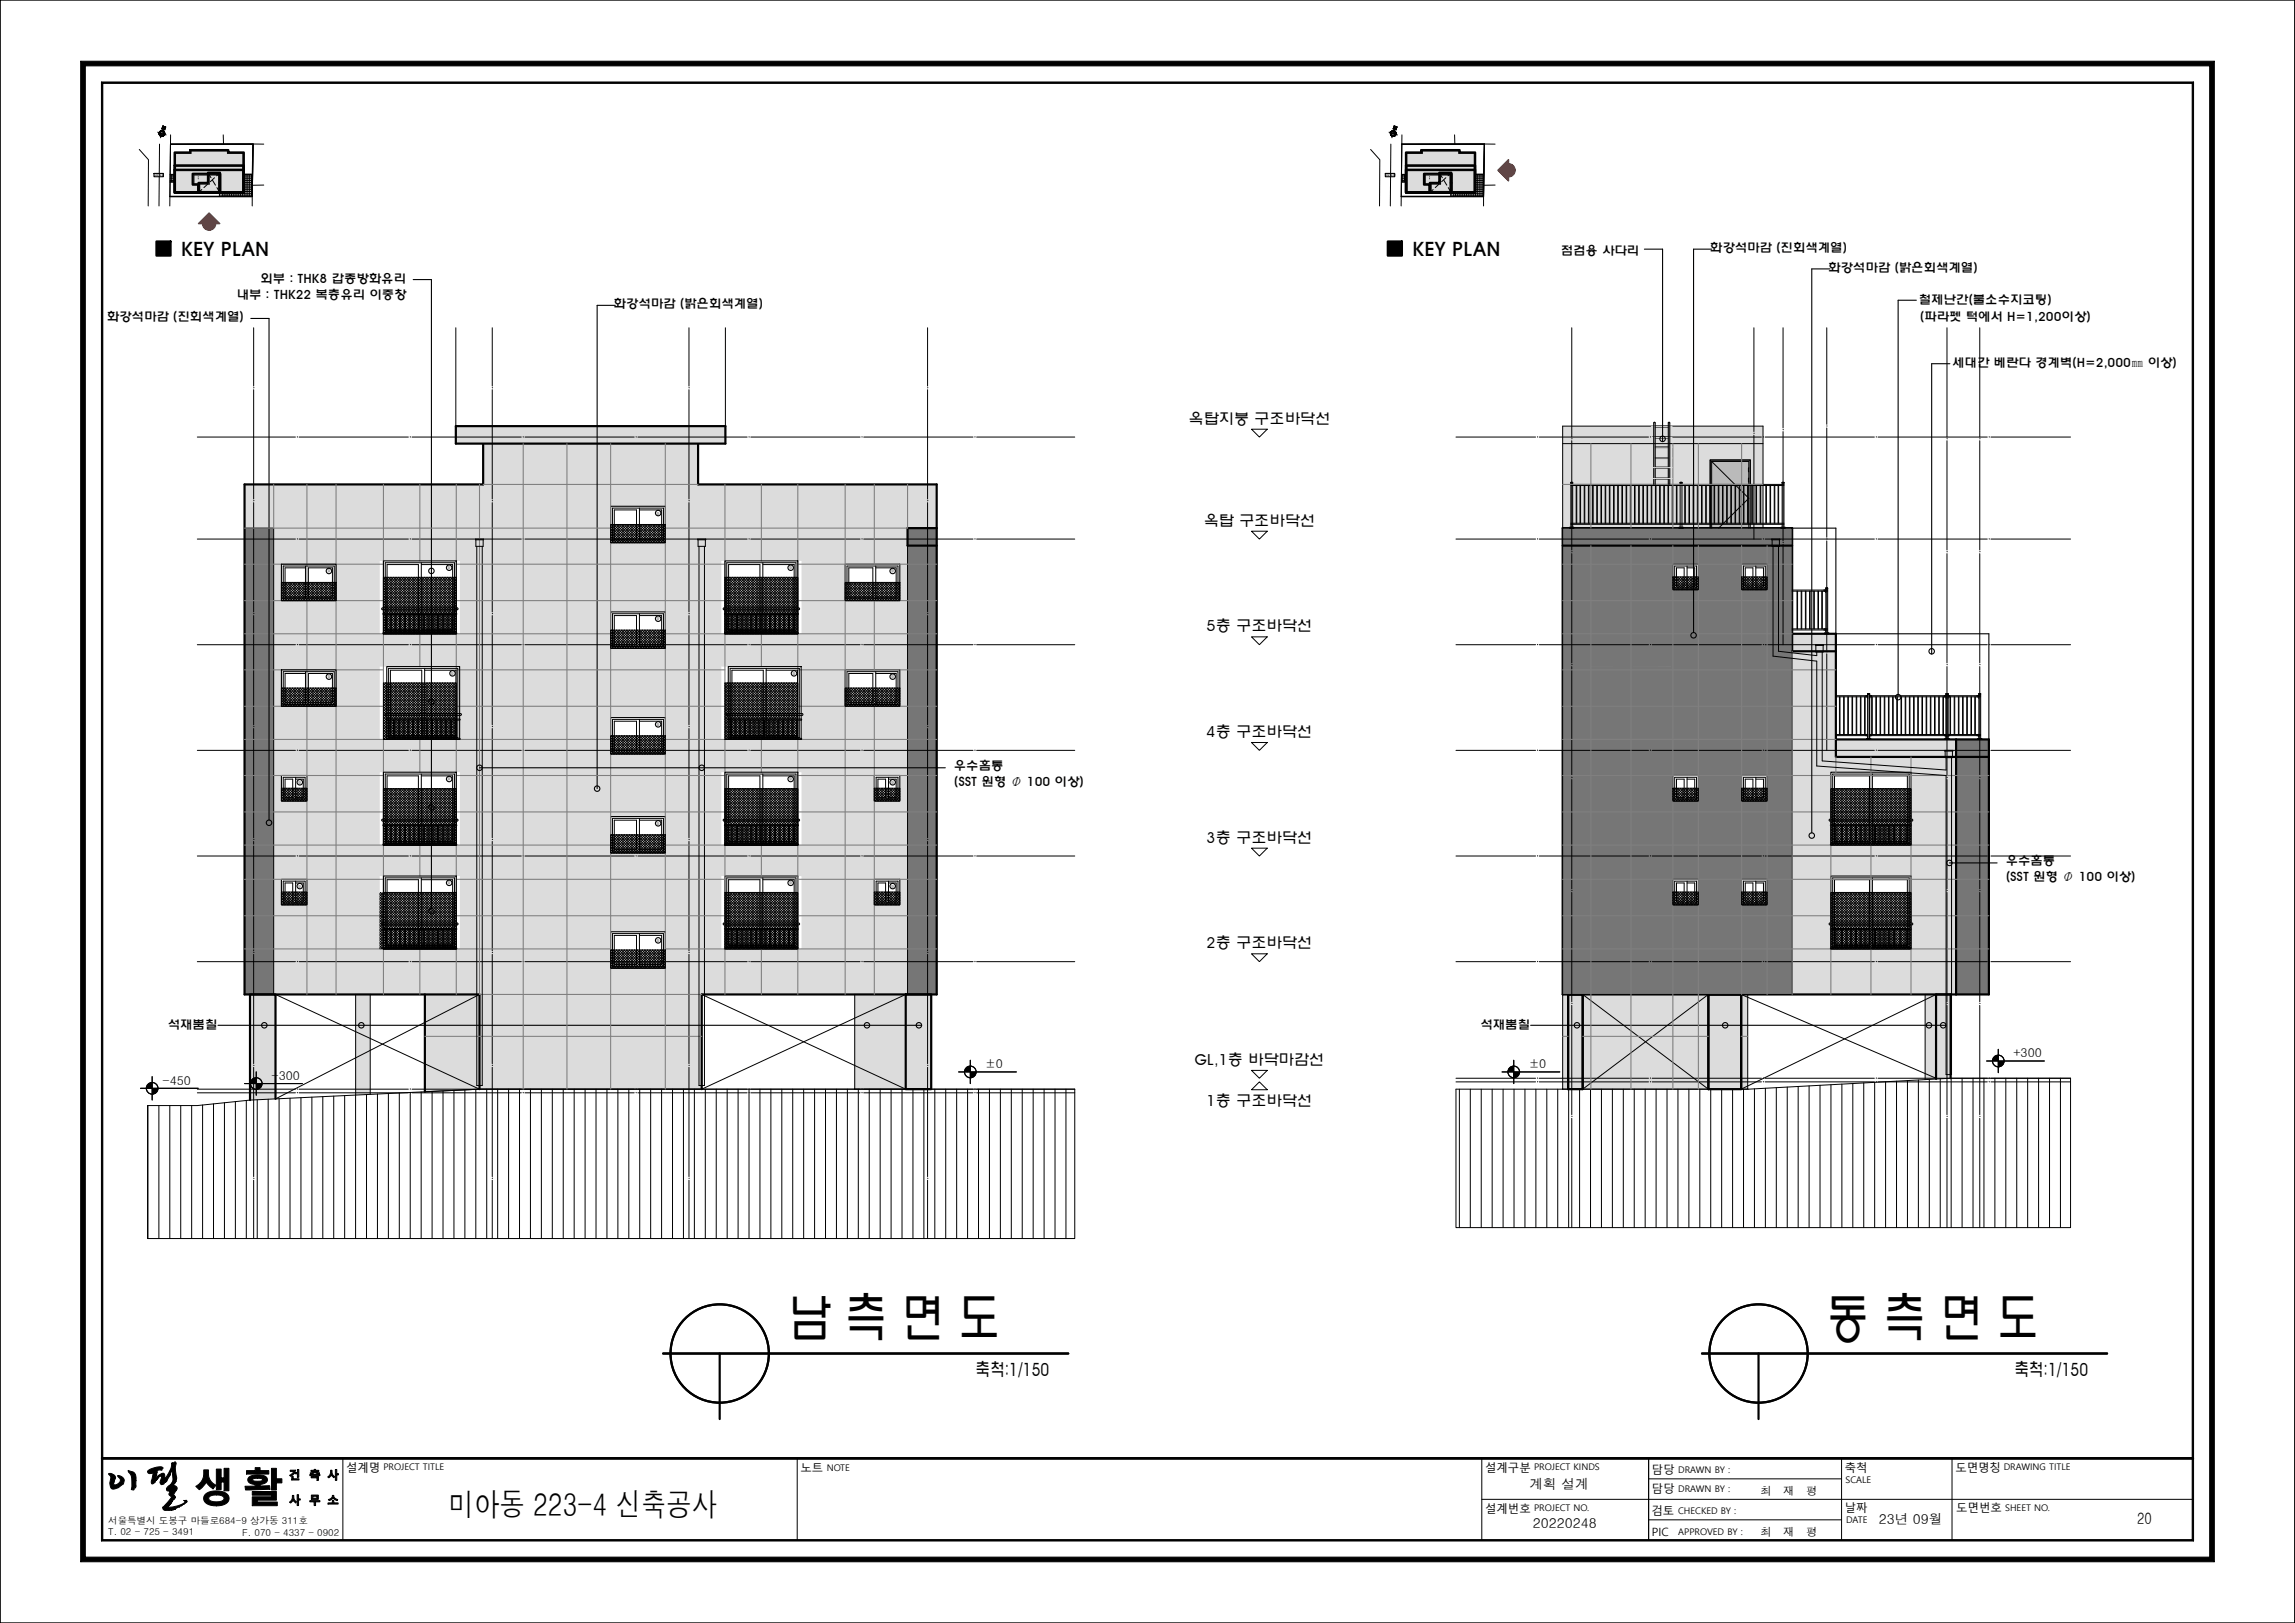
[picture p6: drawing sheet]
<svg xmlns="http://www.w3.org/2000/svg" width="420mm" height="297mm" viewBox="0 0 420 297" stroke-linecap="round" stroke-linejoin="round" font-family="sans-serif">
<defs><g id="words">
<g font-size="9.7">
<text x="144.2" y="244.7">남 측 면 도</text>
<text x="334.3" y="244.7">동 측 면 도</text>
</g>
<text font-size="5.8" x="82.1" y="277.4">미아동 223-4 신축공사</text>
<g font-size="3.5">
<text x="33.2" y="46.8">KEY PLAN</text>
<text x="258.5" y="46.8">KEY PLAN</text>
</g>
<g font-size="3.3">
<text x="178.5" y="251.8">축척:1/150</text>
<text x="368.7" y="251.8">축척:1/150</text>
</g>
<text font-size="2.9" x="391.1" y="279">20</text>
<g font-size="2.8">
<text x="217.5" y="77.5">옥탑지붕 구조바닥선</text>
<text x="220.3" y="96.2">옥탑 구조바닥선</text>
<text x="220.8" y="115.5">5층 구조바닥선</text>
<text x="220.8" y="134.8">4층 구조바닥선</text>
<text x="220.8" y="154.2">3층 구조바닥선</text>
<text x="220.8" y="173.5">2층 구조바닥선</text>
<text x="218.6" y="194.8">GL,1층 바닥마감선</text>
<text x="220.8" y="202.3">1층 구조바닥선</text>
</g>
<g font-size="2.5">
<text x="279.9" y="272.4">계획 설계</text>
<text x="280.5" y="279.7">20220248</text>
<text x="343.8" y="278.8">23년 09월</text>
</g>
<g font-size="2.3">
<text x="285.6" y="46.6">점검용 사다리</text>
<text x="312.9" y="46.2">화강석마감 (진회색계열)</text>
<text x="47.7" y="51.9">외부 : THK8 갑종방화유리</text>
<text x="334.6" y="49.8">화강석마감 (밝은회색계열)</text>
<text x="19.5" y="58.8">화강석마감 (진회색계열)</text>
<text x="43.3" y="54.6">내부 : THK22 복층유리 이중창</text>
<text x="112.3" y="56.4">화강석마감 (밝은회색계열)</text>
<text x="351.1" y="55.5">철제난간(불소수지코팅)</text>
<text x="351.3" y="58.7">(파라펫 턱에서 H=1,200이상)</text>
<text x="357.3" y="67.2">세대간 베란다 경계벽(H=2,000㎜ 이상)</text>
<text x="174.6" y="140.8">우수홈통</text>
<text x="174.6" y="143.7">(SST 원형 Φ 100 이상)</text>
<text x="367.1" y="158.2">우수홈통</text>
<text x="367.1" y="161.2">(SST 원형 Φ 100 이상)</text>
<text x="30.7" y="188.4">석재뿜칠</text>
<text x="270.9" y="188.4">석재뿜칠</text>
</g>
<g font-size="2.2">
<text x="49.7" y="197.6">-300</text>
<text x="180.4" y="195.5">±0</text>
<text x="279.8" y="195.5">±0</text>
<text x="368.5" y="193.5">+300</text>
<text x="29.7" y="198.5">-450</text>
</g>
<g font-size="2.1">
<text x="63.4" y="269.3">설계명</text>
<text x="146.5" y="269.3">노트</text>
<text x="271.8" y="269.3">설계구분</text>
<text x="302.3" y="269.8">담당</text>
<text x="337.6" y="269.3">축척</text>
<text x="357.8" y="269.3">도면명칭</text>
<text x="302.3" y="273.3">담당</text>
<text x="322.2" y="273.5">최</text>
<text x="326.3" y="273.5">재</text>
<text x="330.5" y="273.5">평</text>
<text x="271.8" y="276.8">설계번호</text>
<text x="302.2" y="277.3">검토</text>
<text x="302.3" y="281.1">PIC</text>
<text x="322.2" y="281">최</text>
<text x="326.3" y="281">재</text>
<text x="330.5" y="281">평</text>
<text x="337.6" y="276.6">날짜</text>
<text x="358" y="276.6">도면번호</text>
</g>
<g font-size="1.7">
<text x="70.2" y="269.1">PROJECT TITLE</text>
<text x="151.3" y="269.1">NOTE</text>
<text x="280.7" y="269.1">PROJECT KINDS</text>
<text x="307.1" y="269.6">DRAWN BY :</text>
<text x="366.7" y="269.1">DRAWING TITLE</text>
<text x="307.1" y="273.1">DRAWN BY :</text>
<text x="337.7" y="271.3">SCALE</text>
<text x="19.8" y="280.9">T. 02 - 725 - 3491</text>
<text x="19.8" y="279">서울특별시 도봉구 마들로684-9 상가동 311호</text>
<text x="44.3" y="281.1">F. 070 - 4337 - 0902</text>
<text x="280.7" y="276.6">PROJECT NO.</text>
<text x="307.1" y="280.8">APPROVED BY :</text>
<text x="307.1" y="277.1">CHECKED BY :</text>
<text x="337.9" y="278.7">DATE</text>
<text x="366.9" y="276.4">SHEET NO.</text>
</g>
<g font-size=".7">
<text x="120.2" y="94.2">방</text>
<text x="59.9" y="104.8">방</text>
<text x="81.9" y="104.2">방</text>
<text x="144.4" y="104.2">방</text>
<text x="163.1" y="104.8">방</text>
<text x="120.2" y="113.5">방</text>
<text x="59.9" y="124.1">방</text>
<text x="82.5" y="123.5">방</text>
<text x="145" y="123.5">방</text>
<text x="163.1" y="124.1">방</text>
<text x="120.2" y="132.8">방</text>
<text x="54.6" y="143.4">방</text>
<text x="81.9" y="142.8">방</text>
<text x="144.4" y="142.8">방</text>
<text x="163.1" y="143.4">방</text>
<text x="120.2" y="150.9">방</text>
<text x="81.9" y="161.8">방</text>
<text x="144.4" y="161.8">방</text>
<text x="54.6" y="162.4">방</text>
<text x="163.1" y="162.4">방</text>
<text x="120.2" y="172.4">방</text>
</g>
<g font-size=".5">
<text x="28.3" y="32.2">6M 도로</text>
<text x="253.6" y="32.2">6M 도로</text>
</g>
</g></defs>
<g fill="#dcdcdc">
<path d="M44.8 88.6v8h5.3v85.4h37.7v17.3h40.6v-17.3h37.7v-93.4h-38.3v-7.4h-39.4v7.4zM51.5 160.9h4.7v4.7h-4.7zM51.5 141.9h4.7v4.7h-4.7zM51.5 122.6h10v6.6h-10zM51.5 103.2h10v6.7h-10zM69.5 160.3h14.7v13.3h-14.7zM69.5 141.3h14.7v13.3h-14.7zM69.5 122h14.7v13.3h-14.7zM69.5 102.6h14.7v13.4h-14.7zM111.8 170.5h10v6.7h-10zM111.8 149.4h10v6.7h-10zM111.8 131.3h10v6.7h-10zM111.8 112h10v6.6h-10zM111.8 92.6h10v6.7h-10zM132 160.3h14.7v13.3h-14.7zM132 141.3h14.7v13.3h-14.7zM132 122h14.7v13.3h-14.7zM132 102.6h14.7v13.4h-14.7zM154.7 122.6h10v6.6h-10zM154.7 103.2h10v6.7h-10zM160 160.9h4.7v4.7h-4.7zM160 141.9h4.7v4.7h-4.7z" fill-rule="evenodd"/>
<path d="M166.1 88.6h5.3v8h-5.3z" fill-rule="evenodd"/>
</g>
<g fill="#767676">
<path d="M358 135.3h6v46.7h-6z" fill-rule="evenodd"/>
<path d="M44.8 96.6h5.3v85.4h-5.3z" fill-rule="evenodd"/>
<path d="M166.1 99.8v82.2h5.3v-82.2zM166.1 96.6v3.2h5.3v-3.2z" fill-rule="evenodd"/>
</g>
<g fill="#dcdcdc">
<path d="M312.6 182v17.3h6v-17.3zM287 182v17.3h2.6v-17.3zM354.3 182v15.5l2.7-.2v-15.3zM352.3 182v15.6l2-.1v-15.5z" fill-rule="evenodd"/>
<path d="M156.4 182v17.3h9.4v-17.3zM45.8 182v19.3l4.6-.2v-19.1zM165.8 182v17.3h4.6v-17.3zM65.1 182v18.4l2.7-.1v-18.3z" fill-rule="evenodd"/>
</g>
<!-- layer: NOPLOT -->
<path d="M420 0v297" fill="none" stroke="#000" stroke-width=".25"/>
<path d="M313 84.2h7.3v12.4h-7.3z" fill-rule="evenodd" fill="#bababa"/>
<path d="M328 119.2h8v19.3h22v43.5h-30zM286 81.2h36.6v15.4h-2.3v-12.4h-7.3v12.4h-27zM286 78v3.2h36.6v-3.2zM336 135.3v3.2h22v-3.2zM328 116v3.2h8v-3.2zM335.1 141.3h14.6v13.3h-14.6zM335.1 160.3h14.6v13.3h-14.6z" fill-rule="evenodd" fill="#dcdcdc"/>
<!-- layer: A-WALL -->
<path d="M320.3 88.6v-4.4h-7.3v12.4" fill="none" stroke="#000" stroke-width=".2"/>
<!-- layer: ele -->
<path d="M357 197.3v-15.3h-4.7v15.6" fill="none" stroke="#000" stroke-width=".18"/>
<path d="M289.6 182v17.3h23v-17.3zM318.6 182v17.3h1.2v-17.3zM286 182v17.3h1v-17.3z" fill-rule="evenodd" fill="#dcdcdc"/>
<!-- layer: ele -->
<path d="M156.4 182h14v17.3h-14zM286 182h33.8v17.3h-33.8z" fill="none" stroke="#000" stroke-width=".18"/>
<!-- layer: COL -->
<path d="M44.8 88.6v93.4M171.4 96.6v85.4" fill="none" stroke="#000" stroke-width=".4"/>
<!-- layer: HAT -->
<g fill="none" stroke="#000" stroke-width=".18">
<path d="M75.1 199.9v26.7M77.1 199.8v26.8M79.1 199.7v26.9M81.1 199.6v27M83.1 199.5v27.1M85.1 199.4v27.2M87.1 199.3v27.3M89.1 199.3v27.3M91.1 199.3v27.3M93.1 199.3v27.3M95.1 199.3v27.3M97.1 199.3v27.3"/>
<path d="M99.1 199.3v27.3M101.1 199.3v27.3M103.1 199.3v27.3M105.1 199.3v27.3M107.1 199.3v27.3M109.1 199.3v27.3M111.1 199.3v27.3M113.1 199.3v27.3M115.1 199.3v27.3M117.1 199.3v27.3M119.1 199.3v27.3M121.1 199.3v27.3"/>
<path d="M123.1 199.3v27.3M125.1 199.3v27.3M127.1 199.3v27.3M129.1 199.3v27.3M131.1 199.3v27.3M133.1 199.3v27.3M135.1 199.3v27.3M137.1 199.3v27.3M139.1 199.3v27.3M141.1 199.3v27.3M143.1 199.3v27.3M145.1 199.3v27.3"/>
<path d="M147.1 199.3v27.3M149.1 199.3v27.3M151.1 199.3v27.3M153.1 199.3v27.3M155.1 199.3v27.3M157.1 199.3v27.3M159.1 199.3v27.3M161.1 199.3v27.3M163.1 199.3v27.3M165.1 199.3v27.3M167.1 199.3v27.3M169.1 199.3v27.3"/>
<path d="M171.1 199.3v27.3M173.1 199.3v27.3M175.1 199.3v27.3M177.1 199.3v27.3M179.1 199.3v27.3M181.1 199.3v27.3M183.1 199.3v27.3M185.1 199.3v27.3M187.1 199.3v27.3M189.1 199.3v27.3M191.1 199.3v27.3M193.1 199.3v27.3"/>
<path d="M195.1 199.3v27.3M27.1 202.3v24.3M29.1 202.3v24.3M31.1 202.3v24.3M33.1 202.3v24.3M35.1 202.3v24.3M37.1 202.2v24.4M39.1 202v24.6M41.1 201.8v24.8M43.1 201.6v25M45.1 201.4v25.2M47.1 201.2v25.4"/>
<path d="M49.1 201.2v25.4M51.1 201.1v25.5M53.1 201v25.6M55.1 200.9v25.7M57.1 200.8v25.8M59.1 200.7v25.9M61.1 200.6v26M63.1 200.5v26.1M65.1 200.4v26.2M67.1 200.3v26.3M69.1 200.2v26.4M71.1 200.1v26.5"/>
<path d="M73.1 200v26.6"/>
</g>
<path d="M77.8 182h10v17.3l-10 .5z" fill-rule="evenodd" fill="#dcdcdc"/>
<!-- layer: COL -->
<path d="M88.4 81.2v7.4h-43.6M127.8 81.2v7.4h43.6M44.8 182h43M128.4 182h43" fill="none" stroke="#000" stroke-width=".4"/>
<path d="M83.4 78h49.4v3.2h-49.4z" fill-rule="evenodd" fill="#dcdcdc"/>
<!-- layer: COL -->
<g fill="none" stroke="#000" stroke-width=".4">
<path d="M83.4 78h49.4v3.2h-49.4zM328 119.2v-22.6h-42v85.4h78v-46.7h-28M328 116h8v22.5h28M358 135.3v46.7M77.8 182v17.8M87.8 182v17.3M128.4 182v17.3M165.8 182h4.6v17.3h-4.6zM287 199.3v-17.3h2.6v17.3M287 182h2.6v17.3h-2.6zM312.6 199.3v-17.3h6v17.3M312.6 182h6v17.3h-6z"/>
<path d="M354.3 182v15.5M357 182v15.3M50.4 201.1v-19.1h-4.6v19.3M121.4 247.7h74.1M131.7 247.7v12M311.5 247.7h74.1M321.8 247.7v12"/>
<circle cx="131.7" cy="247.7" r="9"/>
<circle cx="321.8" cy="247.7" r="9"/>
</g>
<!-- layer: PAN6 -->
<path d="M50.4 182l37.4 17.3M87.8 182l-37.4 19.1M128.4 182l37.4 17.3M165.8 182l-37.4 17.3M289.6 182l23 17.3M312.6 182l-23 17.3M318.6 182l35.7 15.3M354.3 182l-35.7 17.3" fill="none" stroke="#000" stroke-width=".18"/>
<!-- layer: ele -->
<path d="M286 96.6v-18.6h36.6v18.6M286 81.2h36.6M67.8 200.3v-18.3h-2.7v18.4" fill="none" stroke="#000" stroke-width=".18"/>
<!-- layer: HAT -->
<g fill="none" stroke="#000" stroke-width=".18">
<path d="M15.2 11.6h389.6v273.8h-389.6zM196.7 199.3v27.3h-169.7v-24.3M267.1 199.3v25.3M269.1 199.3v25.3M271.1 199.3v25.3M273.1 199.3v25.3M275.1 199.3v25.3M277.1 199.3v25.3M279.1 199.3v25.3M281.1 199.3v25.3M283.1 199.3v25.3M285.1 199.3v25.3"/>
<path d="M287.1 199.3v25.3M289.1 199.3v25.3M291.1 199.3v25.3M293.1 199.3v25.3M295.1 199.3v25.3M297.1 199.3v25.3M299.1 199.3v25.3M301.1 199.3v25.3M303.1 199.3v25.3M305.1 199.3v25.3M307.1 199.3v25.3M309.1 199.3v25.3"/>
<path d="M311.1 199.3v25.3M313.1 199.3v25.3M315.1 199.3v25.3M317.1 199.3v25.3M319.1 199.3v25.3M321.1 199.3v25.3M323.1 199.1v25.5M325.1 199v25.6M327.1 198.9v25.7M329.1 198.8v25.8M331.1 198.7v25.9M333.1 198.6v26"/>
<path d="M335.1 198.5v26.1M337.1 198.4v26.2M339.1 198.3v26.3M341.1 198.2v26.4M343.1 198.1v26.5M345.1 198v26.6M347.1 197.8v26.8M349.1 197.7v26.9M351.1 197.6v27M353.1 197.5v27.1M355.1 197.4v27.2M357.1 197.3v27.3"/>
<path d="M359.1 197.3v27.3M361.1 197.3v27.3M363.1 197.3v27.3M365.1 197.3v27.3M367.1 197.3v27.3M369.1 197.3v27.3M371.1 197.3v27.3M373.1 197.3v27.3M375.1 197.3v27.3M377.1 197.3v27.3M378.9 197.3v27.3h-112.4v-25.3"/>
</g>
<!-- layer: WAL -->
<path d="M111.8 92.6h10v6.7h-10zM111.8 112h10v6.6h-10zM111.8 131.3h10v6.7h-10zM51.5 141.9h4.7v4.7h-4.7zM111.8 149.4h10v6.7h-10zM51.5 160.9h4.7v4.7h-4.7zM111.8 170.5h10v6.7h-10z" fill="none" stroke="#000" stroke-width=".2"/>
<!-- layer: LIL sheet -A3 -->
<g fill="none" stroke="#000" stroke-width=".18">
<path d="M18.7 15.1h382.6v266.8h-382.6zM18.7 266.9h382.6M37.3 269h.8a2.62 2.62 0 0 0 1.4 2.8l-.5 .6a2.51 2.51 0 0 1-1.2-1.1l-.3 .3a1.72 1.72 0 0 1-1.1 1l-.6-.6a2.74 2.74 0 0 0 1.5-3zM37.6 273.4a3.4 3.4 0 0 1 4.2 .3 1.27 1.27 0 0 1-1.2 1.8 3.2 3.2 0 0 1-3.2-.7 1.06 1.06 0 0 1 .2-1.4zM38.3 273.9a2.52 2.52 0 0 1 2.6 0l.1 .3a1.14 1.14 0 0 1-1.4 .6 1.15 1.15 0 0 1-1.4-.6zM39.6 268.8h.9v1.6h.5v-1.7h.9v4.1h-.9v-1.6h-.5v1.4h-.9zM45.1 269.1h1.6v-.5h.9v.5h1.6v.6h-4.1zM45.6 270.3a3.2 3.2 0 0 1 3.2 .1l.1 .3a1.1 1.1 0 0 1-1.3 1v.2h1.7l.1 .6-4.5 .2-.1-.7h1.9v-.3a1.07 1.07 0 0 1-1.3-1.1zM46.2 272.9h4.4v1.6h-3.5v.4h3.6v.6h-4.5v-1.6h3.5v-.3h-3.5zM46.3 270.7l.4-.2h.9l.5 .3a1.68 1.68 0 0 1-1.9 0zM49.7 268.7h.9v1.9h1v.8h-1v1.3h-.9zM53.1 269h1a1.22 1.22 0 0 1-1 1.1l-.1-.1 .6-.5 .1-.2h-.6z"/>
<path d="M53.4 270.2h.3v.4h1v.2h-1.3zM53.5 273.7h.3a1.21 1.21 0 0 0 .4 1.2l-.1 .1-.5-.5-.4 .5-.2-.1a1.28 1.28 0 0 0 .5-1.2zM54.4 273.5h.2v.8h.3v.2h-.3v1h-.2zM54.4 268.9h.3v1.4h-.3v-.6h-.4v-.2h.4zM56.7 274.6h1.8v.2h-.7v.7h-.3v-.7h-.8zM56.7 269.8h1.9v.2h-.8v.2h.5v.7h-.3v-.5h-1.1v-.2h.6v-.2h-.8zM56.9 269.1h.6v-.2h.2l.1 .2h.5v.2h-.5l.7 .2-.1 .2-.7-.2a.64 .64 0 0 1-.9 .1l.7-.3h-.6zM57 273.6h1.3v.8h-1.3zM57.2 273.8h.8v.4h-.8zM60 275h.8v-.4h.3v.4h.8v.2h-1.9zM60.5 269l.3 .1a1.21 1.21 0 0 0 .4 1.2l-.1 .1-.5-.5-.4 .5-.2-.1a1.28 1.28 0 0 0 .5-1.3zM60.8 273.6h.3l.2 .5 .5 .3-.1 .2-.8-.5-.7 .5-.1-.2a.78 .78 0 0 0 .7-.8z"/>
<path d="M61.4 268.9h.2v.8h.3v.2h-.3v1h-.2zM62.7 266.9v15M145.9 266.9v15M271.2 274.4h130.1M271.2 266.9v15M301.7 266.9v15M301.7 270.6h35.3M301.7 278.1h35.3M337 266.9v15M357.2 266.9v15"/>
</g>
<!-- layer: STAIR -->
<path d="M15.2 11.6v273.8M404.8 11.6v273.8" fill="none" stroke="#000" stroke-width=".2"/>
<!-- layer: NOPLOT -->
<path d="M0 0h420v297h-420z" fill="none" stroke="#000" stroke-width=".25"/>
<!-- layer: LIL TITLE -->
<path d="M14.8 11.2h390.4l-.8 .9h-388.8zM14.8 11.2l.8 .9v272.8l-.8 .9zM405.2 11.2v274.6l-.8-.9v-272.8zM15.6 284.9h388.8l.8 .9h-390.4z" fill="none" stroke="#000" stroke-width=".18"/>
<path d="M14.8 11.2h390.4l-.8 .9h-388.8zM405.2 11.2v274.6l-.8-.9v-272.8zM14.8 11.2l.8 .9v272.8l-.8 .9zM15.6 284.9h388.8l.8 .9h-390.4z" fill="#000"/>
<!-- layer: 250 -->
<g fill="none" stroke="#000" stroke-width=".18">
<path d="M19.9 269.7l.3-.1a.99 .99 0 0 1 .9 .8l-.3 .6h.2l-.2 .5a.48 .48 0 0 0 .8 0 .7 .7 0 0 0 .4-.6 .7 .7 0 0 0-.4-.7l-.1-.1a.93 .93 0 0 1 1.1 .4 .93 .93 0 0 1-.2 1.1l-.8 .7-.4 .1a.74 .74 0 0 1-.8 0 .74 .74 0 0 1-.3-.8v-.3a1.26 1.26 0 0 0-.2-1.6zM23.5 269.1a1.39 1.39 0 0 1 1.3 .8l.1 2.1-.1 .3-.1-.1-.3 .5-.4-.1 .1-.8a2.91 2.91 0 0 0-.6-2.6zM27.1 269.2a3.4 3.4 0 0 1 2.7-.6l-.2 .5a.74 .74 0 0 0-.9 .1l.1 .2-.4 .6v.2l.3-.5-.3 .9 .6-.6 .9-.4a.73 .73 0 0 1 .2 .9l.1 .1 1-1.7 .2-1.1 .7-.3a.76 .76 0 0 1 0 1l.3 2-.1 .5-.3 .3a.63 .63 0 0 0-.8 .6l.4-.5-.1 .4 .3-.3-.3 .3h.2a.59 .59 0 0 1 .7 .4 .59 .59 0 0 1-.3 .7l-.3 .6 .3 .4-.2 .1 .2 .1h-.3l.2 .1-.5 .2h.1l-.1 .3-.3 .2 .3-.1-.2 .2v.1l-.6 .7a4.9 4.9 0 0 0 3.2-1l-.3-.2h.3l.2-.1 .1 .4-.5 .4-1.9 .8 .2 .1-.3 .1-1.2 .1a.56 .56 0 0 1-.7-.3l1.6-2.1-.5-.5 .3-.6-.5-.1a.68 .68 0 0 1 .4-1.1 2.05 2.05 0 0 0 .4-2.1v-.3h-.2v-.3l-.3 1 .1-.1-1.1 1.7-.5 .1-.2-.4 .3-1.1-.2-.1-.5 .2-.4 .5 .5-.4-.4 .5h-.1l-.1 .4-.6 .3a1.27 1.27 0 0 1 .1-1.3l.2-.9-.1 .1a.65 .65 0 0 1-1-.1zM28.6 269.8l-.1 .1M28.6 269.4l-.1 .1zM28.7 269.6l-.1 .1zM29 270.3l.2-.1zM29.8 275.8l.1-.1zM30.4 271.1l-.1 .2zM30.6 270.9l-.2 .2zM30.8 275.5v.2zM31 275.4v.1z"/>
<path d="M31.1 269.8l-.1 .1M31.1 269.8h.1M31.3 269.4l-.1 .2zM31.3 275l.1-.1zM31.4 274.7h.2zM31.6 274.5l-.1 .1M31.7 274.5l-.1 .1M31.8 271.6l.1-.1zM31.8 274.3h.1zM31.8 271.4h.1zM31.9 271.5l.1-.1zM32.1 276.1h.1"/>
<path d="M32.1 274l-.1 .1M32.3 275.9l-.1 .1M32.3 275.9h.2zM32.7 275.8l.1-.1zM32.9 275.7h.1M33.1 275.6l.2-.1zM34.3 274.8h-.1"/>
</g>
<g fill="#000">
<path d="M19.9 269.7l.4 .6-.2 1.1a.92 .92 0 0 0 .6 1.1l1-.3 .8-.6 .2-.6a1.06 1.06 0 0 0-1.1-1l.4 .7a.95 .95 0 0 1-1.2 .9l-.1-.1 .3-.5h-.2l.4-.6a1.02 1.02 0 0 0-1.3-.7zM23.5 269.1v.2a3.5 3.5 0 0 1 .6 2.9l-.1 .4h.5l.2-.4h.1l.1-.6a2.69 2.69 0 0 0-.4-2.1z" fill-rule="evenodd"/>
<path d="M28.6 269.8l-.1 .1zM29 270.3l.2-.1zM29.8 275.8a.06 .06 0 0 0 .1 0 .06 .06 0 0 0-.1 0zM30.3 271.2a.08 .08 0 0 0 .1 0 .08 .08 0 0 0-.1 0zM30.5 271l-.1 .1zM30.8 275.5v.2zM31 275.4v.1zM31.3 269.4l-.1 .2zM31.4 274.7l.2-.1zM31.6 274.6l.1-.1zM31.8 271.6l-.1 .1zM31.8 274.3h.1zM31.8 271.4h.1zM31.9 271.5l.1-.1zM32 274a.05 .05 0 0 0 .1 0 .05 .05 0 0 0-.1 0zM32.3 275.9h.2zM32.7 275.8l.1-.1zM33.1 275.6l.2-.1zM27.1 269.2a.54 .54 0 0 0 .4 .5 .54 .54 0 0 0 .6-.3l-.3 1.3a.47 .47 0 0 0-.2 .5 .47 .47 0 0 0 .3 .4l.5-.3 .2-.4h-.1h.1l.4-.5-.5 .4 .7-.7h.4l-.2 .7a.45 .45 0 0 0-.1 .7 .45 .45 0 0 0 .7 0l1.1-1.5v-.1l-.1 .1v-.1l.3-.9v.3h.2l.2 1.5a3 3 0 0 1-1.2 1.5l-.1 .2 .2 .3 .6 .1v.1a.4 .4 0 0 0-.3 .3 .4 .4 0 0 0 .3 .4l.2 .3-1.4 1.7a.4 .4 0 0 0-.1 .5 .4 .4 0 0 0 .5 .2l1.3-.1 .3-.1-.2-.1 1.8-.9a.4 .4 0 0 0 .5-.3l.1-.1-.1-.3-.3 .1-.2-.1 .3 .3-.8 .6-1.3 .3-1.2 .1 .7-.7v-.2l.2-.1-.3 .1 .3-.2v-.3l.5-.2-.2-.1h.2h-.1l.2-.2-.3-.5 .6-.9a.63 .63 0 0 0-.7-.7h-.2l.3-.3-.3 .3 .1-.4-.3 .3 .1 .1-.3 .1 .5-.6 .3-.1 .1 .2 .2-.3h-.1l.3-.6-.2-.9a2.77 2.77 0 0 1 0-1.8 .27 .27 0 0 0-.2-.3 .27 .27 0 0 0-.3 .2h-.2l-.1 .1a5 5 0 0 1-1.2 2.8l-.1-.1a.56 .56 0 0 0-.4-.9l-.8 .5-.5 .5 .3-.9-.3 .5 .2-.6a.22 .22 0 0 0 .2-.1 .22 .22 0 0 0-.1-.3 .75 .75 0 0 1 .9-.1l.1-.3a.24 .24 0 0 0 .1-.3 .24 .24 0 0 0-.3-.1l-1.4 .2zM28.6 269.4l-.1 .1z" fill-rule="evenodd"/>
</g>
<!-- layer: LIL sheet -A3 -->
<g fill="#000">
<path d="M37.3 269v.7a2.54 2.54 0 0 1-1.5 2.3l.7 .6 .7-.6 .5-.8a2.53 2.53 0 0 0 1.3 1.2l.5-.6a2.44 2.44 0 0 1-1.4-2.8zM39.6 268.8v3.8h.9v-1.4h.5v1.6h.9v-4.1h-.9v1.7h-.5v-1.6zM37.6 273.4a1.2 1.2 0 0 0-.2 1.3 1.2 1.2 0 0 0 1.1 .7l1.1 .2 1.1-.2a1.25 1.25 0 0 0 1.2-1.2 1.25 1.25 0 0 0-1.2-1.3h-1.9l-.7 .2zM38.3 273.9a2.46 2.46 0 0 1 2.7 .1 .69 .69 0 0 1-.9 .8 1.64 1.64 0 0 1-1.9-.5z" fill-rule="evenodd"/>
<path d="M45.5 270.4a3.1 3.1 0 0 1 3.4 0 .86 .86 0 0 1-1 1.2l-.3 .1v.2h1.7l.1 .6-4.5 .2-.1-.7 1.9-.1v-.2a1.1 1.1 0 0 1-1.4-1zM45.1 269.1h1.6v-.5h.9v.5h1.6v.6h-4.1zM46.2 272.9h4.4v1.6h-3.5v.4h3.6v.6h-4.5v-1.6h3.5v-.3h-3.5zM46.3 270.6a.29 .29 0 0 0 0 .4 .29 .29 0 0 0 .4 0l.2 .1a.95 .95 0 0 0 1.2-.3 1.76 1.76 0 0 0-1.8-.2zM49.7 268.7h.9v1.9h1v.8h-1v1.3h-.9z" fill-rule="evenodd"/>
<path d="M53.1 269h.9a1.07 1.07 0 0 1-.9 1.1l-.1-.1 .5-.3 .3-.4h-.7zM53.4 270.2h.3v.4h1v.2h-1.3zM54.4 268.9h.3v1.4h-.3v-.6h-.4v-.2h.4z" fill-rule="evenodd"/>
<path d="M53.5 273.7v.3a.97 .97 0 0 1-.5 .9l.2 .1 .4-.5 .5 .5 .2-.2a1.55 1.55 0 0 1-.6-1.1zM54.4 273.5v2h.2v-1h.3v-.2h-.3v-.8z" fill-rule="evenodd"/>
<path d="M56.7 274.6h1.8v.2h-.7v.7h-.3v-.7h-.8zM57 273.6h1.3v.8h-1.3zM57.2 273.8v.4h.8v-.4z" fill-rule="evenodd"/>
<path d="M56.9 269.1v.2h.6l-.8 .2 .2 .2 .7-.3 .8 .3 .1-.2-.7-.2h.3a.15 .15 0 0 0 .2 0 .15 .15 0 0 0 0-.2h-.5v-.2h-.3v.2zM56.7 269.8v.2h.8v.2h-.6v.2h1.1v.5h.3v-.7h-.5v-.2h.8v-.2z" fill-rule="evenodd"/>
<path d="M60 275h.8v-.4h.3v.4h.8v.2h-1.9zM60.8 273.6l.3 .1a.69 .69 0 0 0 .7 .7 .54 .54 0 0 1-.8-.3l-.7 .5-.2-.2a.7 .7 0 0 0 .7-.8z" fill-rule="evenodd"/>
<path d="M60.5 269v.4a.97 .97 0 0 1-.5 .9l.2 .1 .4-.5 .5 .5 .2-.2a1.55 1.55 0 0 1-.6-1.2zM61.4 268.9v2h.2v-1h.3v-.2h-.3v-.8z" fill-rule="evenodd"/>
</g>
<!-- layer: A-DOOR -->
<path d="M18.6 15h382.8l-.2 .3h-382.4zM18.6 15l.2 .3v251.4l-.2 .3zM401.2 15.3l.2-.3v252l-.2-.3zM18.6 266.7h382.8l-.2 .3h-382.4zM18.6 266.7l.2 .3v14.7l-.2 .3zM18.6 267l.2-.3h382.4l.2 .3zM401.4 266.7v15.3l-.2-.3v-14.7zM18.6 282l.2-.3h382.4l.2 .3z" fill="none" stroke="#000" stroke-width=".18"/>
<path d="M18.6 15.1h382.8M18.7 15v267M401.3 15v267M18.6 266.9h382.8M18.6 281.9h382.8" fill="none" stroke="#000" stroke-width=".25"/>
<path d="M291.1 103.2v13.4zM286 96.6v85.4h42v-85.4zM291.1 122h5.5zM296.6 122h9.2zM306.1 160.9h4.7v4.7h-4.7zM306.1 141.9h4.7v4.7h-4.7zM306.1 103.2h4.7v4.7h-4.7zM318.7 160.9h4.7v4.7h-4.7zM318.7 141.9h4.7v4.7h-4.7zM318.7 103.2h4.7v4.7h-4.7z" fill-rule="evenodd" fill="#767676"/>
<!-- layer: WAL -->
<path d="M306.1 160.9h4.7v4.7h-4.7z" fill="none" stroke="#000" stroke-width=".2"/>
<!-- layer: COL -->
<path d="M171.4 96.6h-5.3v3.2h5.3M286 99.8h42M328 119.2h8" fill="none" stroke="#000" stroke-width=".4"/>
<path d="M32.1 28.1h2.9v-.5h6.6v.5h2.9v7h-12.4z" fill-rule="evenodd" fill="#dcdcdc"/>
<!-- layer: HAT -->
<g fill="none" stroke="#000" stroke-width=".18">
<path d="M25.5 27.3l1.7 1.9-.1 8.5M31.1 33.3h.9M31.1 33h.9M31.1 32.7h.9M31.1 32.4h.9M31.1 32h.9M31.1 31.9h.9M31.2 26.4h15.1l-.2 9.5h-15M31.2 26.4h15.1l-.1 9.6h-15.1h15.1M31.2 26.4l-.1 11.3M31.2 24.7v1.7M31.4 32v1.3"/>
<path d="M31.7 32v1.3M36.3 32.4h.1M36.3 32.7h.1M40.2 35.3v.6M40.4 35.4h5.7M40.4 35.7h5.7M40.7 35.3v.6M40.9 24.7v1.7M41 35.3v.6M41.4 35.3v.6M41.7 35.3v.6M42 35.3v.6"/>
<path d="M42.4 35.3v.6M42.7 35.3v.6M43 35.3v.6M43.4 35.3v.6M43.7 35.3v.6M44 35.3v.6M44.4 35.3v.6M44.6 32h1.6M44.6 32.4h1.6M44.6 32.7h1.6M44.6 33h1.5M44.6 31.9h1.6"/>
<path d="M44.6 33.4h1.5M44.6 33.7h1.5M44.6 34h1.5M44.6 34.4h1.5M44.6 34.7h1.5M44.6 35h1.5M44.7 31.9v4M45 31.9v4M45.4 31.9v4M45.7 31.9v4M46 31.9v4M46.2 36v1.7"/>
<path d="M46.3 26.4l-.1 9.6M46.3 26.4h-15.1M46.3 26.4h2M48.3 33.9h-2.1"/>
</g>
<!-- layer: CEN -->
<path d="M29.2 26.4l-.1 11.3M32.1 30.4h12.4M32.1 28.1h2.9v-.5h6.6v.5h2.9v7h-12.4zM32.1 31.2h12.4M36.5 35.1v-1.5h-1v-1.6h4.6v3.1M38.3 31.8h1.7v3.2h-3.4v-1.3h1.7z" fill="none" stroke="#000" stroke-width=".18"/>
<!-- layer: COL -->
<path d="M32 30.3h12.6v5h-12.6zM32 31.1h12.6v4.2h-12.6zM32 27.9h2.8v-.4h7v.4h2.8v7.4h-12.6zM35.3 31.8h5v3.5h-4v-1.5h-1zM38.1 31.6h2.2v3.7h-4v-1.8h1.8zM28.6 44.2h2.6v2.6h-2.6z" fill="none" stroke="#000" stroke-width=".4"/>
<!-- layer: TEX -->
<path d="M28.2 31.7h1.7v.6h-1.7z" fill="none" stroke="#000" stroke-width=".2"/>
<!-- layer: 0 -->
<g fill="none" stroke="#000" stroke-width=".2">
<path d="M28.9 24.2l1.5 .5M29.1 24.3l.7-.4 .3 .7-.2-.1-.2 .4-.5-.1 .2-.4zM29.1 24.3l.1 .5M29.2 24.8l.3 .1M29.4 24.4l-.2 .4M29.5 24.9h.2M29.6 23.6h.2M29.7 23l.3 .1M29.8 23.9l.2 .2 .1 .5M29.8 23.9h-.3l-.4 .4M29.8 23.9l.3 .7M29.8 23.9l-.7 .4"/>
<path d="M29.8 23.1h.1l-.1 .5h-.2zM29.8 23.1l-.2 .5M29.9 23.7l-.5 1.5M29.9 23.1l-.1 .5M29.9 23.1l.1 .6M29.9 23.7l.3 .1M30.1 23.2h.3M30.1 24.6l-.4 .3M30.1 24.6l-.2-.1-.2 .4M30.2 23.2h.1l-.2 .5h-.1zM30.2 23.2l-.2 .5M30.3 23.2l-.2 .5"/>
<circle cx="29.6" cy="24.4" r=".52"/>
</g>
<g fill="none" stroke="#000" stroke-width=".18">
<path d="M29.1 24.5v.1zM29.1 24.5l.3-.1-.2 .3zM29.1 24.3l.4-.4h.3zM29.1 24.3l.3 .1zM29.2 24.8l.3 .1zM29.3 24.1l-.1 .1zM29.3 24.8l.2 .1zM29.4 24l.1-.1zM29.4 24.4l-.2 .4zM29.5 24.9l.1 .1zM29.5 24.9h.2zM29.6 23.9h.2z"/>
<path d="M29.7 24.9h.2zM29.8 23.9l.3 .7zM29.8 23.9l.1 .1zM29.8 23.1h.1l-.3 .5zM29.9 24.5l.2 .2zM29.9 24.5l.1 .3-.3 .1zM29.9 24l.2 .5zM30 24.1l.1 .1zM30.1 24.7l-.1 .1zM30.1 24.3v.2zM30.3 23.2l-.2 .5h-.1z"/>
</g>
<g fill="#000">
<path d="M29.1 24.5v.1zM29.1 24.5l.1 .2zM29.1 24.3l.4-.4h.3zM29.3 24.1l.2-.2-.4 .4zM29.4 24.4l-.2 .4zM29.3 24.1l-.1 .1zM29.3 24.1l-.2 .2zM29.3 24.8l.2 .1zM29.1 24.3l.3 .1zM29.1 24.4h.3zM29.1 24.5l.3-.1-.2 .3zM29.2 24.8l.3 .1z"/>
<path d="M29.5 24.9l.1 .1zM29.5 24.9h.2zM29.4 24l.1-.1zM29.3 24.1l.2-.2zM29.7 24.9h.2zM29.7 24.9l.3-.1zM29.8 23.9l.3 .7zM29.6 23.9h.2zM29.5 23.9h.3zM29.9 24.5l.1 .3-.3 .1zM29.9 24.5l.2 .2-.1 .1zM29.8 23.1h.1l-.3 .5z"/>
<path d="M29.9 23.1l-.1 .5h-.2zM29.8 23.9l.1 .1zM29.8 23.9l.3 .6zM30.1 24.7l-.1 .1zM30.3 23.2l-.2 .5h-.1zM30.2 23.2h.1l-.3 .5zM29.9 24.5l.2 .2zM30 24.1l.1 .1zM29.9 24l.2 .2zM30.1 24.3v.2zM30.1 24.2v.3zM29.9 24l.2 .5z"/>
</g>
<!-- layer: PA -->
<path d="M36.9 34.7l-.4 .4M38.1 31.6l.5 .9M38.1 33.6l-.8 .7M38.9 33l.5 .9M39.3 32.5l-.8 .7M39.7 34.3l.6 1M40.1 31.8l-.5 .4" fill="none" stroke="#000" stroke-width=".18"/>
<!-- layer: AREABOUNDARY -->
<path d="M31.2 26.4h15.1l-.1 9.6h-15.1z" fill="none" stroke="#000" stroke-width=".2"/>
<!-- layer: D| -->
<g fill="#f00">
<path d="M36.3 40.9l2-1.9 1.9 1.9h-.7a1.2 1.2 0 0 0-1.2-1.2 1.2 1.2 0 0 0-1.2 1.2z" fill-rule="evenodd"/>
<circle cx="38.3" cy="40.9" r="1.2"/>
</g>
<g fill="none" stroke="#f00" stroke-width=".25">
<path d="M37.1 40.9h-.8l2-1.9 1.9 1.9h-.7"/>
<circle cx="38.3" cy="40.9" r="1.2"/>
<circle cx="38.3" cy="40.9" r="1.1"/>
</g>
<path d="M257.5 28.1h2.8v-.5h6.7v.5h2.8v7h-12.3z" fill-rule="evenodd" fill="#dcdcdc"/>
<!-- layer: HAT -->
<g fill="none" stroke="#000" stroke-width=".18">
<path d="M250.8 27.3l1.7 1.9v8.5M256.5 33.3h.8M256.5 33h.8M256.5 32.7h.8M256.5 32.4h.8M256.5 32h.8M256.5 31.9h.8M256.5 26.4h15.1l-.2 9.5h-15M256.5 26.4h15.2l-.2 9.6h-15.1h15.1M256.5 26.4l-.1 11.3M256.6 24.7l-.1 1.7M256.7 32v1.3"/>
<path d="M257 32v1.3M261.6 32.4h.1M261.6 32.7h.1M265.5 35.3v.6M265.6 35.3v.6M265.7 35.4h5.7M265.7 35.7h5.7M266 35.3v.6M266.2 24.7v1.7M266.4 35.3v.6M266.7 35.3v.6M267 35.3v.6"/>
<path d="M267.4 35.3v.6M267.7 35.3v.6M268 35.3v.6M268.4 35.3v.6M268.7 35.3v.6M269 35.3v.6M269.4 35.3v.6M269.7 35.3v.6M270 32h1.5M270 32.4h1.5M270 32.7h1.5M270 33h1.5"/>
<path d="M270 31.9h1.5M270 33.4h1.5M270 33.7h1.5M270 34h1.5M270 34.4h1.5M270 34.7h1.5M270 35h1.5M270 31.9v4M270.4 31.9v4M270.7 31.9v4M271 31.9v4M271.4 31.9v4"/>
<path d="M271.5 36v1.7M271.7 26.4l-.2 9.6M271.7 26.4h-15.2M271.7 26.4h1.9M273.6 33.9h-2.1"/>
</g>
<!-- layer: CEN -->
<path d="M254.5 26.4l-.1 11.3M257.5 30.4h12.3M257.5 28.1h2.8v-.5h6.7v.5h2.8v7h-12.3zM257.5 31.2h12.3M261.8 35.1v-1.5h-1v-1.6h4.6v3.1M263.6 31.8h1.8v3.2h-3.5v-1.3h1.7z" fill="none" stroke="#000" stroke-width=".18"/>
<!-- layer: COL -->
<path d="M257.3 30.3h12.7v5h-12.7zM257.3 31.1h12.7v4.2h-12.7zM257.3 27.9h2.8v-.4h7v.4h2.9v7.4h-12.7zM260.6 31.8h5.1v3.5h-4.1v-1.5h-1zM263.4 31.6h2.2v3.7h-3.9v-1.8h1.7zM254 44.2h2.6v2.6h-2.6z" fill="none" stroke="#000" stroke-width=".4"/>
<!-- layer: TEX -->
<path d="M253.5 31.7h1.7v.6h-1.7z" fill="none" stroke="#000" stroke-width=".2"/>
<!-- layer: 0 -->
<g fill="none" stroke="#000" stroke-width=".2">
<path d="M254.2 24.2l1.5 .5M254.5 24.3l.6-.4 .4 .7-.3-.1-.1 .4-.5-.1 .1-.4zM254.5 24.3l.1 .5M254.6 24.8l.2 .1M254.7 24.4l-.1 .4M254.8 24.9h.3M254.9 23.6h.3M255.1 23l.2 .1M255.1 23.9l.4 .4v.3M255.1 23.9h-.2l-.4 .4M255.1 23.9l.4 .7M255.1 23.9l-.6 .4"/>
<path d="M255.1 23.1h.2l-.2 .5h-.1zM255.1 23.1l-.1 .5M255.2 23.7l-.5 1.5M255.3 23.1l-.2 .5M255.3 23.1l.1 .6M255.3 23.7l.2 .1M255.5 23.2h.2M255.5 24.6l-.4 .3M255.5 24.6l-.3-.1-.1 .4M255.5 23.2h.1l-.1 .5h-.1zM255.5 23.2l-.1 .5M255.6 23.2l-.1 .5"/>
<circle cx="255" cy="24.4" r=".52"/>
</g>
<g fill="none" stroke="#000" stroke-width=".18">
<path d="M254.5 24.5v.1zM254.5 24.5l.2-.1-.2 .3zM254.5 24.3l.4-.4h.2zM254.5 24.3l.2 .1zM254.6 24.8l.2 .1zM254.6 24.1l-.1 .1zM254.7 24.8l.1 .1zM254.7 24l.2-.1zM254.7 24.4l-.1 .4zM254.8 24.9l.2 .1zM254.8 24.9h.3zM255 23.9h.1z"/>
<path d="M255.1 24.9h.1zM255.1 23.9l.4 .7zM255.1 23.9l.2 .1zM255.1 23.1h.2l-.3 .5zM255.2 24.5l.2 .2zM255.2 24.5l.1 .3-.2 .1zM255.3 24l.2 .5zM255.4 24.1l.1 .1zM255.4 24.7l-.1 .1zM255.5 24.3v.2zM255.6 23.2l-.1 .5h-.1z"/>
</g>
<g fill="#000">
<path d="M254.5 24.5v.1zM254.5 24.5v.2zM254.5 24.3l.4-.4h.2zM254.6 24.1l.3-.2-.4 .4zM254.7 24.4l-.1 .4zM254.6 24.1l-.1 .1zM254.6 24.1l-.1 .2zM254.7 24.8l.1 .1zM254.5 24.3l.2 .1zM254.5 24.4h.2zM254.5 24.5l.2-.1-.2 .3zM254.6 24.8l.2 .1z"/>
<path d="M254.8 24.9l.2 .1zM254.8 24.9h.3zM254.7 24l.2-.1zM254.6 24.1l.3-.2zM255.1 24.9h.1zM255.1 24.9l.2-.1zM255.1 23.9l.4 .7zM255 23.9h.1zM254.9 23.9h.2zM255.2 24.5l.1 .3-.2 .1zM255.2 24.5l.2 .2-.1 .1zM255.1 23.1h.2l-.3 .5z"/>
<path d="M255.3 23.1l-.2 .5h-.1zM255.1 23.9l.2 .1zM255.1 23.9l.4 .6zM255.4 24.7l-.1 .1zM255.6 23.2l-.1 .5h-.1zM255.5 23.2h.1l-.2 .5zM255.2 24.5l.2 .2zM255.4 24.1l.1 .1zM255.3 24l.2 .2zM255.5 24.3v.2zM255.5 24.2v.3zM255.3 24l.2 .5z"/>
</g>
<!-- layer: PA -->
<path d="M262.3 34.7l-.5 .4M263.4 31.6l.6 .9M263.4 33.6l-.7 .7M264.2 33l.6 .9M264.6 32.5l-.8 .7M265 34.3l.6 1M265.4 31.8l-.4 .4" fill="none" stroke="#000" stroke-width=".18"/>
<!-- layer: AREABOUNDARY -->
<path d="M256.5 26.4h15.2l-.2 9.6h-15.1z" fill="none" stroke="#000" stroke-width=".2"/>
<!-- layer: D| -->
<g fill="#f00">
<path d="M274.1 31.2l2-2v.8a1.2 1.2 0 0 0-1.2 1.2 1.2 1.2 0 0 0 1.2 1.2v.7z" fill-rule="evenodd"/>
<circle cx="276.1" cy="31.2" r="1.2"/>
</g>
<g fill="none" stroke="#f00" stroke-width=".25">
<path d="M276.1 30v-.8l-2 2 2 1.9v-.7"/>
<circle cx="276.1" cy="31.2" r="1.2"/>
<circle cx="276.1" cy="31.2" r="1.1"/>
</g>
<!-- layer: WAL -->
<g fill="none" stroke="#000" stroke-width=".2">
<path d="M328 96.6h8v19.4h28v19.3M51.5 103.2h10v6.7h-10zM70.2 102.6h13.3v13.4h-13.3zM132.7 102.6h13.3v13.4h-13.3zM154.7 103.2h10v6.7h-10zM306.1 103.2h4.7v4.7h-4.7zM318.7 103.2h4.7v4.7h-4.7zM51.5 122.6h10v6.6h-10zM70.8 122h13.3v13.3h-13.3zM133.3 122h13.3v13.3h-13.3zM154.7 122.6h10v6.6h-10zM70.2 141.3h13.3v13.3h-13.3z"/>
<path d="M132.7 141.3h13.3v13.3h-13.3zM160 141.9h4.7v4.7h-4.7zM306.1 141.9h4.7v4.7h-4.7zM318.7 141.9h4.7v4.7h-4.7zM335.1 141.3h14.6v13.3h-14.6zM70.2 160.3h13.3v13.3h-13.3zM132.7 160.3h13.3v13.3h-13.3zM160 160.9h4.7v4.7h-4.7zM318.7 160.9h4.7v4.7h-4.7zM335.1 160.3h14.6v13.3h-14.6z"/>
</g>
<!-- layer: FF -->
<path d="M0 0v297M44.8 96.6h5.3v85.4h-5.3zM166.1 96.6h5.3v85.4h-5.3zM286 96.6h42v85.4h-42zM358 135.3h6v46.7h-6z" fill="none" stroke="#000" stroke-width=".18"/>
<!-- layer: ele -->
<path d="M87.3 100v98.6h1v-98.6M127.9 100v98.6h1v-98.6M324.5 100v20.1l8 .9v19.2l23.6 1.7v54.7M325.5 100v19.2l7 .8v-.7M333.5 119.3v19.9l22.6 1.7v-2.3M357.1 138.6v58M128.4 199.3h-40.6l-10 .5" fill="none" stroke="#000" stroke-width=".18"/>
<!-- layer: CEN -->
<g fill="none" stroke="#000" stroke-width=".18">
<path d="M46.4 60v10.6M83.4 60v20M90.1 60v10.6M126.1 60v10.6M132.8 60v20M169.8 60v10.6M287.6 60v20M321 60v19M326.3 60v18.3M334.3 60v17.6M356.3 60v20M362.3 60v20"/>
<path d="M36.1 80h18M46.4 71h.1M46.4 71.3v20M54.4 80h.1M54.7 80h20M75.1 80h.1M75.4 80h20M90.1 71h.1M90.1 71.3v20M95.7 80h.1M96.1 80h20M116.4 80h.1"/>
<path d="M116.7 80h20M126.1 71h.1M126.1 71.3v20M137.1 80h.1M137.4 80h20M157.7 80h.1M158.1 80h20M169.8 71h.1M169.8 71.3v20M178.4 80h.1M178.7 80h18M266.5 80h14.5"/>
<path d="M281.4 80h.1M281.7 80h20M302 80h.1M302.4 80h20M321 79.3h.1M321 79.6v19M322.7 80h.1M323 80h20M326.3 78.6h.1M326.3 79v20M334.3 78h.1M334.3 78.3v20"/>
<path d="M343.4 80h.1M343.7 80h20M364 80h.1M364.4 80h14.5M36.1 98.6h18M46.4 91.6h.1M46.4 92v20M54.4 98.6h.1M54.7 98.6h20M75.1 98.6h.1M75.4 98.6h20M90.1 91.6h.1"/>
<path d="M90.1 92v20M95.7 98.6h.1M96.1 98.6h20M116.4 98.6h.1M116.7 98.6h20M126.1 91.6h.1M126.1 92v20M137.1 98.6h.1M137.4 98.6h20M157.7 98.6h.1M158.1 98.6h20M169.8 91.6h.1"/>
<path d="M169.8 92v20M178.4 98.6h.1M178.7 98.6h18M266.5 98.6h14.5M281.4 98.6h.1M281.7 98.6h20M287.6 80.3h.1M287.6 80.6v20M302 98.6h.1M302.4 98.6h20M322.7 98.6h.1M323 98.6h20"/>
<path d="M326.3 99.3h.1M326.3 99.6v18.4M334.3 98.6h.1M334.3 99v20M343.4 98.6h.1M343.7 98.6h20M356.3 80.3h.1M356.3 80.6v20M362.3 80.3h.1M362.3 80.6v20M364 98.6h.1M364.4 98.6h14.5"/>
<path d="M36.1 118h18M46.4 112.3h.1M46.4 112.6v20M54.4 118h.1M54.7 118h20M75.1 118h.1M75.4 118h20M90.1 112.3h.1M90.1 112.6v20M95.7 118h.1M96.1 118h20M116.4 118h.1"/>
<path d="M116.7 118h20M126.1 112.3h.1M126.1 112.6v20M137.1 118h.1M137.4 118h20M157.7 118h.1M158.1 118h20M169.8 112.3h.1M169.8 112.6v20M178.4 118h.1M178.7 118h18M266.5 118h14.5"/>
<path d="M281.4 118h.1M281.7 118h20M287.6 101h.1M287.6 101.3v20M302 118h.1M302.4 118h20M322.7 118h.1M323 118h20M334.3 119.3h.1M334.3 119.6v17.7M343.4 118h.1M343.7 118h20"/>
<path d="M356.3 101h.1M356.3 101.3v20M362.3 101h.1M362.3 101.3v20M364 118h.1M364.4 118h14.5M36.1 137.3h18M46.4 133h.1M46.4 133.3v20M54.4 137.3h.1M54.7 137.3h20M75.1 137.3h.1"/>
<path d="M75.4 137.3h20M90.1 133h.1M90.1 133.3v20M95.7 137.3h.1M96.1 137.3h20M116.4 137.3h.1M116.7 137.3h20M126.1 133h.1M126.1 133.3v20M137.1 137.3h.1M137.4 137.3h20M157.7 137.3h.1"/>
<path d="M158.1 137.3h20M169.8 133h.1M169.8 133.3v20M178.4 137.3h.1M178.7 137.3h18M266.5 137.3h14.5M281.4 137.3h.1M281.7 137.3h20M287.6 121.6h.1M287.6 122v20M302 137.3h.1M302.4 137.3h20"/>
<path d="M322.7 137.3h.1M323 137.3h20M343.4 137.3h.1M343.7 137.3h20M356.3 121.6h.1M356.3 122v20M362.3 121.6h.1M362.3 122v20M364 137.3h.1M364.4 137.3h14.5M36.1 156.6h18M46.4 153.6h.1"/>
<path d="M46.4 154v20M54.4 156.6h.1M54.7 156.6h20M75.1 156.6h.1M75.4 156.6h20M90.1 153.6h.1M90.1 154v20M95.7 156.6h.1M96.1 156.6h20M116.4 156.6h.1M116.7 156.6h20M126.1 153.6h.1"/>
<path d="M126.1 154v20M137.1 156.6h.1M137.4 156.6h20M157.7 156.6h.1M158.1 156.6h20M169.8 153.6h.1M169.8 154v20M178.4 156.6h.1M178.7 156.6h18M266.5 156.6h14.5M281.4 156.6h.1M281.7 156.6h20"/>
<path d="M287.6 142.3h.1M287.6 142.6v20M302 156.6h.1M302.4 156.6h20M322.7 156.6h.1M323 156.6h20M343.4 156.6h.1M343.7 156.6h20M356.3 142.3h.1M356.3 142.6v20M362.3 142.3h.1M362.3 142.6v20"/>
<path d="M364 156.6h.1M364.4 156.6h14.5M36.1 176h18M46.4 174.3h.1M46.4 174.6v20M54.4 176h.1M54.7 176h20M75.1 176h.1M75.4 176h20M90.1 174.3h.1M90.1 174.6v20M95.7 176h.1"/>
<path d="M96.1 176h20M116.4 176h.1M116.7 176h20M126.1 174.3h.1M126.1 174.6v20M137.1 176h.1M137.4 176h20M157.7 176h.1M158.1 176h20M169.8 174.3h.1M169.8 174.6v20M178.4 176h.1"/>
<path d="M178.7 176h18M266.5 176h14.5M281.4 176h.1M281.7 176h20M287.6 163h.1M287.6 163.3v20M302 176h.1M302.4 176h20M322.7 176h.1M323 176h20M343.4 176h.1M343.7 176h20"/>
<path d="M356.3 163h.1M356.3 163.3v20M362.3 163h.1M362.3 163.3v20M364 176h.1M364.4 176h14.5M36.1 200h18M36.1 199.3h18M46.4 195h.1M46.4 195.3v20M54.4 200h.1M54.4 199.3h.1"/>
<path d="M54.7 200h20M54.7 199.3h20M75.1 200h.1M75.1 199.3h.1M75.4 200h20M75.4 199.3h20M90.1 195h.1M90.1 195.3v20M95.7 200h.1M95.7 199.3h.1M96.1 200h20M96.1 199.3h20"/>
<path d="M116.4 200h.1M116.4 199.3h.1M116.7 200h20M116.7 199.3h20M126.1 195h.1M126.1 195.3v20M137.1 200h.1M137.1 199.3h.1M137.4 200h20M137.4 199.3h20M157.7 200h.1M157.7 199.3h.1"/>
<path d="M158.1 200h20M158.1 199.3h20M169.8 195h.1M169.8 195.3v20M178.4 200h.1M178.4 199.3h.1M178.7 200h18M178.7 199.3h18M266.5 198h14.5M266.5 197.3h14.5M281.4 198h.1M281.4 197.3h.1"/>
<path d="M281.7 198h20M281.7 197.3h20M287.6 183.6h.1M287.6 184v20M302 198h.1M302 197.3h.1M302.4 198h20M302.4 197.3h20M322.7 198h.1M322.7 197.3h.1M323 198h20M323 197.3h20"/>
<path d="M343.4 198h.1M343.4 197.3h.1M343.7 198h20M343.7 197.3h20M356.3 183.6h.1M356.3 184v20M362.3 183.6h.1M362.3 184v20M364 198h.1M364 197.3h.1M364.4 198h14.5M364.4 197.3h14.5"/>
<path d="M46.4 215.6h.1M46.4 216v10.6M90.1 215.6h.1M90.1 216v10.6M126.1 215.6h.1M126.1 216v10.6M169.8 215.6h.1M169.8 216v10.6M287.6 204.3h.1M287.6 204.6v20M356.3 204.3h.1M356.3 204.6v20"/>
<path d="M362.3 204.3h.1M362.3 204.6v20"/>
</g>
<!-- layer: MO -->
<g fill="none" stroke="#000" stroke-width=".18">
<path d="M229 78.5h2.9l-1.4 1.5zM229 97.2h2.9l-1.4 1.4zM69.9 111.3l13.8-.1 .1 .2-.1 .2h-13.7zM70.1 115.8h13.4l.1 .1-.1 .1h-13.3zM70.1 112.3l13.4-.1 .1 .1-.1 .1h-13.3zM70.5 112.4v3.4M70.7 112.4v3.4M71.4 112.4v3.4M71.6 112.4v3.4M72.3 112.4v3.4M72.5 112.4v3.4M73.1 112.4v3.4"/>
<path d="M73.3 112.4v3.4M74 112.4v3.4M74.2 112.4v3.4M74.9 112.4v3.4M75.1 112.4v3.4M75.7 112.4v3.4M75.9 112.4v3.4M76.6 112.4v3.4M76.8 112.4v3.4M77.5 112.4v3.4M77.7 112.4v3.4M78.3 112.4v3.4"/>
<path d="M78.5 112.4v3.4M79.2 112.4v3.4M79.4 112.4v3.4M80.1 112.4v3.4M80.3 112.4v3.4M80.9 112.4v3.4M81.1 112.4v3.4M81.8 112.4v3.4M82 112.4v3.4M82.7 112.4v3.4M82.9 112.4v3.4M132.4 111.3l13.8-.1 .1 .2-.1 .2h-13.7z"/>
<path d="M132.6 115.8h13.4l.1 .1-.1 .1h-13.3zM132.6 112.3l13.4-.1 .1 .1-.1 .1h-13.3zM133 112.4v3.4M133.2 112.4v3.4M133.9 112.4v3.4M134.1 112.4v3.4M134.8 112.4v3.4M135 112.4v3.4M135.6 112.4v3.4M135.8 112.4v3.4M136.5 112.4v3.4M136.7 112.4v3.4"/>
<path d="M137.4 112.4v3.4M137.6 112.4v3.4M138.2 112.4v3.4M138.4 112.4v3.4M139.1 112.4v3.4M139.3 112.4v3.4M140 112.4v3.4M140.2 112.4v3.4M140.8 112.4v3.4M141 112.4v3.4M141.7 112.4v3.4M141.9 112.4v3.4"/>
<path d="M142.6 112.4v3.4M142.8 112.4v3.4M143.4 112.4v3.4M143.6 112.4v3.4M144.3 112.4v3.4M144.5 112.4v3.4M145.2 112.4v3.4M145.4 112.4v3.4M229 116.5h2.9l-1.4 1.5zM70.5 130.6h13.8l.1 .1-.1 .2h-13.7zM70.7 135.1h13.4l.1 .1-.1 .1h-13.3zM70.7 131.6h13.4l.1 .1-.1 .1h-13.3z"/>
<path d="M71.1 131.8v3.3M71.3 131.8v3.3M72 131.8v3.3M72.2 131.8v3.3M72.9 131.8v3.3M73.1 131.8v3.3M73.7 131.8v3.3M73.9 131.8v3.3M74.6 131.8v3.3M74.8 131.8v3.3M75.5 131.8v3.3M75.7 131.8v3.3"/>
<path d="M76.3 131.8v3.3M76.5 131.8v3.3M77.2 131.8v3.3M77.4 131.8v3.3M78.1 131.8v3.3M78.3 131.8v3.3M78.9 131.8v3.3M79.1 131.8v3.3M79.8 131.8v3.3M80 131.8v3.3M80.7 131.8v3.3M80.9 131.8v3.3"/>
<path d="M81.5 131.8v3.3M81.7 131.8v3.3M82.4 131.8v3.3M82.6 131.8v3.3M83.3 131.8v3.3M83.5 131.8v3.3M133 130.6h13.8l.1 .1-.1 .2h-13.7zM133.2 135.1h13.4l.1 .1-.1 .1h-13.3zM133.2 131.6h13.4l.1 .1-.1 .1h-13.3zM133.6 131.8v3.3M133.8 131.8v3.3M134.5 131.8v3.3"/>
<path d="M134.7 131.8v3.3M135.4 131.8v3.3M135.6 131.8v3.3M136.2 131.8v3.3M136.4 131.8v3.3M137.1 131.8v3.3M137.3 131.8v3.3M138 131.8v3.3M138.2 131.8v3.3M138.8 131.8v3.3M139 131.8v3.3M139.7 131.8v3.3"/>
<path d="M139.9 131.8v3.3M140.6 131.8v3.3M140.8 131.8v3.3M141.4 131.8v3.3M141.6 131.8v3.3M142.3 131.8v3.3M142.5 131.8v3.3M143.2 131.8v3.3M143.4 131.8v3.3M144 131.8v3.3M144.2 131.8v3.3M144.9 131.8v3.3"/>
<path d="M145.1 131.8v3.3M145.8 131.8v3.3M146 131.8v3.3M229 135.9h2.9l-1.4 1.4zM69.9 150l13.8-.1 .1 .2-.1 .1h-13.7zM70.1 154.5l13.4-.1 .1 .1-.1 .1h-13.3zM70.1 150.9h13.4l.1 .1-.1 .1h-13.3zM70.5 151.1v3.3M70.7 151.1v3.3M71.4 151.1v3.3M71.6 151.1v3.3M72.3 151.1v3.3"/>
<path d="M72.5 151.1v3.3M73.1 151.1v3.3M73.3 151.1v3.3M74 151.1v3.3M74.2 151.1v3.3M74.9 151.1v3.3M75.1 151.1v3.3M75.7 151.1v3.3M75.9 151.1v3.3M76.6 151.1v3.3M76.8 151.1v3.3M77.5 151.1v3.3"/>
<path d="M77.7 151.1v3.3M78.3 151.1v3.3M78.5 151.1v3.3M79.2 151.1v3.3M79.4 151.1v3.3M80.1 151.1v3.3M80.3 151.1v3.3M80.9 151.1v3.3M81.1 151.1v3.3M81.8 151.1v3.3M82 151.1v3.3M82.7 151.1v3.3"/>
<path d="M82.9 151.1v3.3M132.4 150l13.8-.1 .1 .2-.1 .1h-13.7zM132.6 154.5l13.4-.1 .1 .1-.1 .1h-13.3zM132.6 150.9h13.4l.1 .1-.1 .1h-13.3zM133 151.1v3.3M133.2 151.1v3.3M133.9 151.1v3.3M134.1 151.1v3.3M134.8 151.1v3.3M135 151.1v3.3M135.6 151.1v3.3M135.8 151.1v3.3"/>
<path d="M136.5 151.1v3.3M136.7 151.1v3.3M137.4 151.1v3.3M137.6 151.1v3.3M138.2 151.1v3.3M138.4 151.1v3.3M139.1 151.1v3.3M139.3 151.1v3.3M140 151.1v3.3M140.2 151.1v3.3M140.8 151.1v3.3M141 151.1v3.3"/>
<path d="M141.7 151.1v3.3M141.9 151.1v3.3M142.6 151.1v3.3M142.8 151.1v3.3M143.4 151.1v3.3M143.6 151.1v3.3M144.3 151.1v3.3M144.5 151.1v3.3M145.2 151.1v3.3M145.4 151.1v3.3M229 155.2h2.9l-1.4 1.4zM334.8 150l15.1-.1 .2 .2-.2 .1h-15z"/>
<path d="M335 154.5l14.7-.1 .1 .1-.1 .1h-14.6zM335 150.9h14.7l.1 .1-.1 .1h-14.6zM335.8 151.1v3.3M336 151.1v3.3M337 151.1v3.3M337.2 151.1v3.3M337.8 151.1v3.3M338 151.1v3.3M338.7 151.1v3.3M338.9 151.1v3.3M339.6 151.1v3.3M339.8 151.1v3.3"/>
<path d="M340.4 151.1v3.3M340.6 151.1v3.3M341.3 151.1v3.3M341.5 151.1v3.3M342.2 151.1v3.3M342.4 151.1v3.3M343 151.1v3.3M343.2 151.1v3.3M343.9 151.1v3.3M344.1 151.1v3.3M344.8 151.1v3.3M345 151.1v3.3"/>
<path d="M345.6 151.1v3.3M345.8 151.1v3.3M346.5 151.1v3.3M346.7 151.1v3.3M347.7 151.1v3.3M347.9 151.1v3.3M348.8 151.1v3.3M349 151.1v3.3M69.9 169l13.8-.1 .1 .2-.1 .1h-13.7zM70.1 173.5l13.4-.1 .1 .1-.1 .1h-13.3zM70.1 169.9h13.4l.1 .1-.1 .1h-13.3zM70.5 170.1v3.3"/>
<path d="M70.7 170.1v3.3M71.4 170.1v3.3M71.6 170.1v3.3M72.3 170.1v3.3M72.5 170.1v3.3M73.1 170.1v3.3M73.3 170.1v3.3M74 170.1v3.3M74.2 170.1v3.3M74.9 170.1v3.3M75.1 170.1v3.3M75.7 170.1v3.3"/>
<path d="M75.9 170.1v3.3M76.6 170.1v3.3M76.8 170.1v3.3M77.5 170.1v3.3M77.7 170.1v3.3M78.3 170.1v3.3M78.5 170.1v3.3M79.2 170.1v3.3M79.4 170.1v3.3M80.1 170.1v3.3M80.3 170.1v3.3M80.9 170.1v3.3"/>
<path d="M81.1 170.1v3.3M81.8 170.1v3.3M82 170.1v3.3M82.7 170.1v3.3M82.9 170.1v3.3M132.4 169l13.8-.1 .1 .2-.1 .1h-13.7zM132.6 173.5l13.4-.1 .1 .1-.1 .1h-13.3zM132.6 169.9h13.4l.1 .1-.1 .1h-13.3zM133 170.1v3.3M133.2 170.1v3.3M133.9 170.1v3.3M134.1 170.1v3.3"/>
<path d="M134.8 170.1v3.3M135 170.1v3.3M135.6 170.1v3.3M135.8 170.1v3.3M136.5 170.1v3.3M136.7 170.1v3.3M137.4 170.1v3.3M137.6 170.1v3.3M138.2 170.1v3.3M138.4 170.1v3.3M139.1 170.1v3.3M139.3 170.1v3.3"/>
<path d="M140 170.1v3.3M140.2 170.1v3.3M140.8 170.1v3.3M141 170.1v3.3M141.7 170.1v3.3M141.9 170.1v3.3M142.6 170.1v3.3M142.8 170.1v3.3M143.4 170.1v3.3M143.6 170.1v3.3M144.3 170.1v3.3M144.5 170.1v3.3"/>
<path d="M145.2 170.1v3.3M145.4 170.1v3.3M229 174.5h2.9l-1.4 1.5zM334.8 169l15.1-.1 .2 .2-.2 .1h-15zM335 173.5l14.7-.1 .1 .1-.1 .1h-14.6zM335 169.9h14.7l.1 .1-.1 .1h-14.6zM335.8 170.1v3.3M336 170.1v3.3M337 170.1v3.3M337.2 170.1v3.3M337.8 170.1v3.3M338 170.1v3.3"/>
<path d="M338.7 170.1v3.3M338.9 170.1v3.3M339.6 170.1v3.3M339.8 170.1v3.3M340.4 170.1v3.3M340.6 170.1v3.3M341.3 170.1v3.3M341.5 170.1v3.3M342.2 170.1v3.3M342.4 170.1v3.3M343 170.1v3.3M343.2 170.1v3.3"/>
<path d="M343.9 170.1v3.3M344.1 170.1v3.3M344.8 170.1v3.3M345 170.1v3.3M345.6 170.1v3.3M345.8 170.1v3.3M346.5 170.1v3.3M346.7 170.1v3.3M347.7 170.1v3.3M347.9 170.1v3.3M348.8 170.1v3.3M349 170.1v3.3"/>
<path d="M196.7 199.3h-108.9l-42 2-9.7 1h-9.1M229 195.9h2.9l-1.4 1.4zM229 199.4l1.5-1.4 1.4 1.4zM356.1 196.6h1M378.9 197.3h-21.9l-37 2h-53.5"/>
</g>
<!-- layer: A-WIN -->
<g fill="none" stroke="#000" stroke-width=".18">
<path d="M313 96.6v-12.4h7.3v12.4M313.2 84.4h6.8v12.2M313.2 84.4v12.2M313.2 84.4l6.8 6.8-5.5 5.4M320 85.6v.7M320 87.5v.7M70.2 116h13.3M70.5 115.6h12.7M70.8 115.3h6M77.2 115.3h5.6M132.7 116h13.3M133 115.6h12.7"/>
<path d="M133.3 115.3h6M139.7 115.3h5.6M70.8 135.3h13.3M71.1 135h12.7M71.4 134.6h6M77.8 134.6h5.6M133.3 135.3h13.3M133.6 135h12.7M133.9 134.6h6M140.3 134.6h5.6M70.2 154.6h13.3M70.5 154.3h12.7"/>
<path d="M70.8 154h6M77.2 154h5.6M132.7 154.6h13.3M133 154.3h12.7M133.3 154h6M139.7 154h5.6M335.1 154.6h14.6M335.4 154.3h14M335.7 154h6.7M342.7 154h6.4M70.2 173.6h13.3M70.5 173.3h12.7"/>
<path d="M70.8 173h6M77.2 173h5.6M132.7 173.6h13.3M133 173.3h12.7M133.3 173h6M139.7 173h5.6M335.1 173.6h14.6M335.4 173.3h14M335.7 173h6.7M342.7 173h6.4"/>
</g>
<!-- layer: WID -->
<g fill="none" stroke="#000" stroke-width=".18">
<path d="M112.1 93h9.3v6h-9.3zM112.4 93.3h4.1v5.3h-4.1zM117 93.3h4.1v5.3h-4.1M117 93v6M51.8 103.6h9.4v6h-9.4zM55.9 103.9h-3.7v5.3h3.7M55.9 103.6v6M56.4 103.9h4.4v5.3h-4.4zM70.5 103h12.7v12.6h-12.7zM70.8 103.3h5.8v12h-5.8zM77.1 103.3h5.7v12h-5.7M77.1 103v12.6"/>
<path d="M112.1 112.3h9.3v6h-9.3zM112.4 112.6h4.1v5.4h-4.1zM117 112.6h4.1v5.4h-4.1M117 112.3v6M133 103h12.7v12.6h-12.7zM133.3 103.3h5.8v12h-5.8zM139.6 103.3h5.7v12h-5.7M139.6 103v12.6M155 103.6h9.3v6h-9.3zM155.3 103.9h4.4v5.3h-4.4zM160.3 103.9h3.7v5.3h-3.7M160.3 103.6v6"/>
<path d="M306.5 103.6h4v4h-4zM306.8 103.9h1.4v3.3h-1.4zM308.7 103.9h1.4v3.3h-1.4M308.7 103.6v4M319.1 103.6h4v4h-4zM319.4 103.9h1.4v3.3h-1.4zM321.3 103.9h1.4v3.3h-1.4M321.3 103.6v4M51.8 122.9h9.4v6h-9.4zM55.9 123.2h-3.7v5.4h3.7M55.9 122.9v6M56.4 123.2h4.4v5.4h-4.4z"/>
<path d="M71.1 122.3h12.7v12.7h-12.7zM71.4 122.6h5.8v12h-5.8zM77.7 122.6h5.7v12h-5.7M77.7 122.3v12.7M112.1 131.6h9.3v6h-9.3zM112.4 132h4.1v5.3h-4.1zM117 132h4.1v5.3h-4.1M117 131.6v6M133.6 122.3h12.7v12.7h-12.7zM133.9 122.6h5.8v12h-5.8zM140.2 122.6h5.7v12h-5.7M140.2 122.3v12.7"/>
<path d="M155 122.9h9.3v6h-9.3zM155.3 123.2h4.4v5.4h-4.4zM160.3 123.2h3.7v5.4h-3.7M160.3 122.9v6M51.8 142.2h4v4h-4zM52.2 142.6h1.4v3.3h-1.4zM54.1 142.6h1.4v3.3h-1.4M54.1 142.2v4M70.5 141.6h12.7v12.7h-12.7zM70.8 142h5.8v12h-5.8zM77.1 142h5.7v12h-5.7M77.1 141.6v12.7"/>
<path d="M112.1 149.8h9.3v6h-9.3zM112.4 150.1h4.1v5.3h-4.1zM117 150.1h4.1v5.3h-4.1M117 149.8v6M133 141.6h12.7v12.7h-12.7zM133.3 142h5.8v12h-5.8zM139.6 142h5.7v12h-5.7M139.6 141.6v12.7M160.3 142.2h4v4h-4zM160.7 142.6h1.4v3.3h-1.4zM162.6 142.6h1.4v3.3h-1.4M162.6 142.2v4"/>
<path d="M306.5 142.2h4v4h-4zM306.8 142.6h1.4v3.3h-1.4zM308.7 142.6h1.4v3.3h-1.4M308.7 142.2v4M319.1 142.2h4v4h-4zM319.4 142.6h1.4v3.3h-1.4zM321.3 142.6h1.4v3.3h-1.4M321.3 142.2v4M335.4 141.6h14v12.7h-14zM335.7 142h6.4v12h-6.4zM342.7 142h6.4v12h-6.4M342.7 141.6v12.7"/>
<path d="M51.8 161.2h4v4h-4zM52.2 161.6h1.4v3.3h-1.4zM54.1 161.6h1.4v3.3h-1.4M54.1 161.2v4M70.5 160.6h12.7v12.7h-12.7zM70.8 161h5.8v12h-5.8zM77.1 161h5.7v12h-5.7M77.1 160.6v12.7M112.1 170.8h9.3v6h-9.3zM112.4 171.2h4.1v5.3h-4.1zM117 171.2h4.1v5.3h-4.1M117 170.8v6"/>
<path d="M133 160.6h12.7v12.7h-12.7zM133.3 161h5.8v12h-5.8zM139.6 161h5.7v12h-5.7M139.6 160.6v12.7M160.3 161.2h4v4h-4zM160.7 161.6h1.4v3.3h-1.4zM162.6 161.6h1.4v3.3h-1.4M162.6 161.2v4M306.5 161.2h4v4h-4zM306.8 161.6h1.4v3.3h-1.4zM308.7 161.6h1.4v3.3h-1.4M308.7 161.2v4"/>
<path d="M319.1 161.2h4v4h-4zM319.4 161.6h1.4v3.3h-1.4zM321.3 161.6h1.4v3.3h-1.4M321.3 161.2v4M335.4 160.6h14v12.7h-14zM335.7 161h6.4v12h-6.4zM342.7 161h6.4v12h-6.4M342.7 160.6v12.7"/>
</g>
<!-- layer: 0 -->
<g fill="none" stroke="#000" stroke-width=".18">
<path d="M287.3 96.5h.7v.1h-.7zM287.3 96.6h.1M287.5 88.3h.3v8.3M287.5 88.6h39M287.5 95.9h39M287.5 95.7h39M287.5 88.8h39M287.5 88.3v8.3M287.5 88.3v.1M287.5 88.4h.3M287.5 88.4h.1M287.8 88.3h-.3"/>
<path d="M287.8 88.4h.1M287.8 88.3v.1M288 96.6h.1M288.5 88.8v6.9M288.6 88.8v6.9M289.2 88.8v6.9M289.3 88.8v6.9M289.9 88.8v6.9M290 88.8v6.9M290.7 88.8v6.9M290.8 88.8v6.9M291.5 88.8v6.9"/>
<path d="M291.6 88.8v6.9M292.2 88.8v6.9M292.3 88.8v6.9M293 88.8v6.9M293.1 88.8v6.9M293.8 88.8v6.9M293.9 88.8v6.9M294.5 88.8v6.9M294.6 88.8v6.9M295.3 88.8v6.9M295.4 88.8v6.9M296.1 88.8v6.9"/>
<path d="M296.2 88.8v6.9M296.8 88.8v6.9M296.9 88.8v6.9M297.6 88.8v6.9M297.7 88.8v6.9M298.4 88.8v6.9M298.5 88.8v6.9M299.1 88.8v6.9M299.2 88.8v6.9M299.9 88.8v6.9M300 88.8v6.9M300.7 88.8v6.9"/>
<path d="M300.8 88.8v6.9M301.4 88.8v6.9M301.5 88.8v6.9M302.2 88.8v6.9M302.3 88.8v6.9M303 88.8v6.9M303.1 88.8v6.9M303.7 88.8v6.9M303.8 88.8v6.9M304.5 88.8v6.9M304.6 88.8v6.9M305.3 88.8v6.9"/>
<path d="M305.4 88.8v6.9M306 88.8v6.9M306.1 88.8v6.9M306.8 88.8v6.9M306.9 88.8v6.9M307.3 96.5h.7v.1h-.7zM307.3 96.6h.1M307.5 88.3h.3v8.3M307.5 88.3v8.3M307.5 88.4h.1M307.8 88.3h-.3M307.8 88.4h-.3"/>
<path d="M307.8 88.3h.1M308.3 88.8v6.9M308.4 88.8v6.9M309.1 88.8v6.9M309.2 88.8v6.9M309.9 88.8v6.9M310 88.8v6.9M310.6 88.8v6.9M310.7 88.8v6.9M311.4 88.8v6.9M311.5 88.8v6.9M312.2 88.8v6.9"/>
<path d="M312.3 88.8v6.9M312.9 88.8v6.9M313 88.8v6.9M313.7 88.8v6.9M313.8 88.8v6.9M314.5 88.8v6.9M314.6 88.8v6.9M315.2 88.8v6.9M315.3 88.8v6.9M316 88.8v6.9M316.1 88.8v6.9M316.8 88.8v6.9"/>
<path d="M316.9 88.8v6.9M317.5 88.8v6.9M317.6 88.8v6.9M318.3 88.8v6.9M318.4 88.8v6.9M319.1 88.8v6.9M319.2 88.8v6.9M319.8 88.8v6.9M319.9 88.8v6.9M320.6 88.8v6.9M320.7 88.8v6.9M321.4 88.8v6.9"/>
<path d="M321.5 88.8v6.9M322.1 88.8v6.9M322.2 88.8v6.9M323.2 88.8v6.9M323.3 88.8v6.9M323.9 88.8v6.9M324 88.8v6.9M324.7 88.8v6.9M324.8 88.8v6.9M325.4 88.8v6.9M325.5 88.8v6.9M325.9 96.5h.8v.1h-.8z"/>
<path d="M326 96.6h.1M326.2 88.3l-.1 8.3M326.2 88.4h.1M326.5 88.3h-.4h.4v8.3M326.5 88.4h-.3M326.5 88.3h.1M328 108h6.5M328 115.3h6.5M328 115.1h6.5M328 108.2h6.5M328.9 108.2v6.9M329 108.2v6.9"/>
<path d="M329.6 108.2v6.9M329.7 108.2v6.9M330.4 108.2v6.9M330.5 108.2v6.9M331.2 108.2v6.9M331.3 108.2v6.9M331.9 108.2v6.9M332 108.2v6.9M332.7 108.2v6.9M332.8 108.2v6.9M333.4 108.2v6.9M333.5 108.2v6.9"/>
<path d="M333.8 108v.2h.3M333.8 115.1v.2M333.9 115.8h.8v.2h-.8zM334 116h.6M334.1 108.4h.1M334.1 115.5h.1M334.1 107.6h.4M334.1 107.6l.1 .1M334.1 107.6v8.3M334.2 107.7h.3M334.2 107.7h.1M334.5 107.7h.1"/>
<path d="M334.5 107.6v8.3M334.5 107.6v.1M336 127.3h5.8M336 134.6h5.8M336 134.4h5.8M336 127.5h5.8M336.6 127.5v6.9M336.7 127.5v6.9M337.4 127.5v6.9M337.5 127.5v6.9M338.2 127.5v6.9M338.3 127.5v6.9"/>
<path d="M338.9 127.5v6.9M339 127.5v6.9M339.7 127.5v6.9M339.8 127.5v6.9M340.5 127.5v6.9M340.6 127.5v6.9M341.2 127.5v6.9M341.3 127.5v6.9M341.5 134.4v.2h.3M341.6 135.1h.8v.2h-.8zM341.7 135.3h.6M341.8 127.8h.1"/>
<path d="M341.8 134.9h.1M341.8 126.9l.3 .1M341.8 127.3h-.3v.2M341.8 126.9v8.4M341.8 127.1h.1M342.1 126.9l-.3 .1M342.1 127.1h-.3M342.1 126.9l.1 8.4M342.2 127.3h14M342.2 134.6h14M342.2 134.4h14M342.2 127.5h14"/>
<path d="M342.2 127.3h.3v.2M342.2 126.9h-.1M342.2 127.3v.5M342.2 134.4v.5M342.5 134.4v.2h-.3M342.5 127.5v6.9M342.6 127.5v6.9M343.3 127.5v6.9M343.4 127.5v6.9M344.1 127.5v6.9M344.2 127.5v6.9M344.8 127.5v6.9"/>
<path d="M344.9 127.5v6.9M345.6 127.5v6.9M345.7 127.5v6.9M346.4 127.5v6.9M346.5 127.5v6.9M347.1 127.5v6.9M347.2 127.5v6.9M347.9 127.5v6.9M348 127.5v6.9M348.7 127.5v6.9M348.8 127.5v6.9M349.4 127.5v6.9"/>
<path d="M349.5 127.5v6.9M350.2 127.5v6.9M350.3 127.5v6.9M351 127.5v6.9M351.1 127.5v6.9M351.7 127.5v6.9M351.8 127.5v6.9M352.5 127.5v6.9M352.6 127.5v6.9M353.3 127.5v6.9M353.4 127.5v6.9M354 127.5v6.9"/>
<path d="M354.1 127.5v6.9M354.8 127.5v6.9M354.9 127.5v6.9M355.6 127.5v6.9M355.7 127.5v6.9M355.8 134.4v.2h.3M356 135.1h.7v.2h-.7zM356 135.3h.7M356.1 127.8h.1M356.1 134.9h.1M356.1 126.9h.4v8.4M356.1 127l.1 .1"/>
<path d="M356.2 126.9v8.4M356.2 127.3h-.4v.2M356.2 127.1h.1M356.5 126.9h-.4M356.5 127.1h-.3M356.5 127.3h6M356.5 134.6h6M356.5 134.4h6M356.5 127.5h6M356.5 127.3h.3v.2M356.5 127.8h.1M356.5 126.9v.1"/>
<path d="M356.8 134.4v.2h-.3M356.9 127.5v6.9M357 127.5v6.9M357.6 127.5v6.9M357.7 127.5v6.9M358.4 127.5v6.9M358.5 127.5v6.9M359.2 127.5v6.9M359.3 127.5v6.9M359.9 127.5v6.9M360 127.5v6.9M360.7 127.5v6.9"/>
<path d="M360.8 127.5v6.9M361.4 127.5v6.9M361.5 127.5v6.9M361.8 134.4v.2h.3M361.9 135.1h.8v.2h-.8zM362 135.3h.6M362.1 127.8h.1M362.1 134.9h.1M362.1 126.9h.4v8.4M362.1 127.3h-.3v.2M362.1 126.9v8.4M362.5 126.9h-.4"/>
<path d="M362.5 126.9v.2h-.3v-.2"/>
</g>
<g fill="none" stroke="#000" stroke-width=".2">
<path d="M302.9 78.1h2.4M302.9 78h2.4M302.9 80h2.4M302.6 88.6v-11.2l.2-.1 .1 .1v11.2M302.9 83.7h2.4M302.9 83.9h2.4M302.9 80.1h2.4M302.9 81.9h2.4M302.9 81.7h2.4M302.9 87.5h2.4M302.9 87.7h2.4M302.9 85.7h2.4"/>
<path d="M302.9 85.5h2.4M305.3 88.6v-11.2l.1-.1 .2 .1v11.2M25.7 199.2h10.6M27.8 197v4.3M44.8 198.3h10.5M46.9 196.2v4.2M175.4 196.2h10.6M177.6 194v4.3M274.9 196.2h10.5M277 194v4.3M363.6 194.2h10.5M365.7 192v4.3"/>
<circle cx="27.8" cy="199.2" r="1.07"/>
<circle cx="46.9" cy="198.3" r="1.07"/>
<circle cx="177.6" cy="196.2" r="1.07"/>
<circle cx="277" cy="196.2" r="1.07"/>
<circle cx="365.7" cy="194.2" r="1.07"/>
</g>
<!-- layer: DIM -->
<g fill="none" stroke="#000" stroke-width=".2">
<path d="M45.9 58.3h3.3v91.8M75.6 51.2h3.4v115.1M112.6 55.9h-3.3v88.4M300.9 45.6h3.4v35.2M313.3 45.6h-3.4v70.2M334.9 49.2h-3.3v103.2M350.7 54.9h-3.3v72.2M356.8 66.6h-3.3v53.1M87.8 140.5h85.2M356.8 157.9h8.7M39.9 187.6h128.8M280.1 187.6h76"/>
<circle cx="304.3" cy="80.3" r=".5"/>
<circle cx="79" cy="104.5" r=".5"/>
<circle cx="309.9" cy="116.3" r=".5"/>
<circle cx="353.5" cy="119.2" r=".5"/>
<circle cx="79" cy="128.4" r=".5"/>
<circle cx="347.4" cy="127.6" r=".5"/>
<circle cx="49.2" cy="150.6" r=".5"/>
<circle cx="79" cy="147.8" r=".5"/>
<circle cx="87.8" cy="140.5" r=".5"/>
<circle cx="109.3" cy="144.3" r=".5"/>
<circle cx="128.4" cy="140.5" r=".5"/>
<circle cx="331.6" cy="152.9" r=".5"/>
<circle cx="356.8" cy="157.9" r=".5"/>
<circle cx="79" cy="166.8" r=".5"/>
<circle cx="48.4" cy="187.6" r=".5"/>
<circle cx="66.1" cy="187.6" r=".5"/>
<circle cx="158.7" cy="187.6" r=".5"/>
<circle cx="168.2" cy="187.6" r=".5"/>
<circle cx="288.6" cy="187.6" r=".5"/>
<circle cx="315.7" cy="187.6" r=".5"/>
<circle cx="353" cy="187.6" r=".5"/>
<circle cx="355.6" cy="187.6" r=".5"/>
</g>
<!-- layer: 0 -->
<g fill="#000">
<path d="M28.6 44.2h2.6v2.6h-2.6z" fill-rule="evenodd"/>
<path d="M254 44.2h2.6v2.6h-2.6z" fill-rule="evenodd"/>
<path d="M27.8 199.2v1a1.07 1.07 0 0 0 1.1-1zM27.1 198.4l-.2 .3-.1 .5h1v-1.1z" fill-rule="evenodd"/>
<path d="M27.8 199.2v1a1.07 1.07 0 0 0 1.1-1zM27.1 198.4l-.2 .3-.1 .5h1v-1.1z" fill-rule="evenodd"/>
<path d="M46.9 198.3v1.1a1.07 1.07 0 0 0 1.1-1.1zM46.2 197.5l-.3 .3-.1 .5h1.1v-1.1z" fill-rule="evenodd"/>
<path d="M46.9 198.3v1.1a1.07 1.07 0 0 0 1.1-1.1zM46.2 197.5l-.3 .3-.1 .5h1.1v-1.1z" fill-rule="evenodd"/>
<path d="M177.6 196.2v1a1.07 1.07 0 0 0 1-1zM176.9 195.4l-.3 .3-.1 .5h1.1v-1.1z" fill-rule="evenodd"/>
<path d="M177.6 196.2v1a1.07 1.07 0 0 0 1-1zM176.9 195.4l-.3 .3-.1 .5h1.1v-1.1z" fill-rule="evenodd"/>
<path d="M277 196.2v1a1.07 1.07 0 0 0 1.1-1zM276.3 195.4l-.2 .3-.1 .5h1v-1.1z" fill-rule="evenodd"/>
<path d="M277 196.2v1a1.07 1.07 0 0 0 1.1-1zM276.3 195.4l-.2 .3-.1 .5h1v-1.1z" fill-rule="evenodd"/>
<path d="M365.7 194.2v1a1.07 1.07 0 0 0 1.1-1zM365 193.4l-.3 .3-.1 .5h1.1v-1.1z" fill-rule="evenodd"/>
<path d="M365.7 194.2v1a1.07 1.07 0 0 0 1.1-1zM365 193.4l-.3 .3-.1 .5h1.1v-1.1z" fill-rule="evenodd"/>
</g>
<!-- layer: WID -->
<g fill="#000">
<path d="M28.6 44.2h2.6v2.6h-2.6z" fill-rule="evenodd"/>
<path d="M254 44.2h2.6v2.6h-2.6z" fill-rule="evenodd"/>
</g>
<!-- layer: PAN8 -->
<g fill="none" stroke="#808080" stroke-width=".2">
<path d="M44.8 96.6h67M50.1 88.6v8M56.2 88.6v93.4M61.5 88.6v93.4M70.2 88.6v93.4M76.8 88.6v14M83.5 88.6v93.4M87.8 88.6v93.4h40.6M88.4 88.6h39.4M95.8 81.2v118.1M103.8 81.2v118.1M111.8 81.2v118.1"/>
<path d="M121.8 81.2v118.1M132.7 88.6v93.4M139.3 88.6v14M146 88.6v93.4M154.7 88.6v93.4M160 88.6v14.6M166.1 88.6v8h-44.3M286 88.6h36.6M291.1 81.2v15.4M291.1 99.8v99.5M298.5 81.2v15.4M298.5 99.8v99.5"/>
<path d="M306.1 81.2v15.4M306.1 99.8v99.5M310.8 81.2v15.4M310.8 99.8v99.5M318.7 81.2v15.4M318.7 99.8v82.2M323.4 99.8v82.2M44.8 103.2h25.4M44.8 116h67M44.8 109.9h25.4M76.8 116v6M83.5 103.2h49.2"/>
<path d="M83.5 109.9h49.2M121.8 116h49.6M139.3 116v6M146 103.2h25.4M146 109.9h25.4M160 109.9v12.7M286 103.2h42M286 116h42M286 109.9h42M328 119.2v62.8M44.8 122.6h25.4M44.8 135.3h67"/>
<path d="M44.8 129.2h25.4M76.8 135.3v6M83.5 122.6h49.2M83.5 129.2h49.2M121.8 135.3h49.6M139.3 135.3v6M146 122.6h25.4M146 129.2h25.4M160 129.2v52.8M286 122.6h50M286 135.3h50M286 129.2h50"/>
<path d="M336 138.5v3.4M342.4 138.5v43.5M349.7 138.5v43.5M44.8 141.9h25.4M44.8 154.6h67M44.8 148.6h25.4M76.8 154.6v5.7M83.5 141.9h49.2M83.5 148.6h49.2M121.8 154.6h49.6M139.3 154.6v5.7M146 141.9h25.4"/>
<path d="M146 148.6h25.4M286 141.9h78M286 154.6h78M286 148.6h78M335.1 141.9v40.1M44.8 160.9h25.4M44.8 173.6h67M44.8 167.6h25.4M76.8 173.6v8.4M83.5 160.9h49.2M83.5 167.6h49.2M121.8 173.6h49.6"/>
<path d="M139.3 173.6v8.4M146 160.9h25.4M146 167.6h25.4M286 160.9h78M286 173.6h78M286 167.6h78M77.8 189.6h50.6M286 189.6h1M289.6 189.6h23M318.6 189.6h1.2"/>
</g>
<!-- layer: 0 -->
<path d="M302.2 78.1h3.8M302.2 83.8h3.8M302.2 81.8h3.8M302.2 80.1h3.8M302.2 87.6h3.8M302.2 85.6h3.8" fill="none" stroke="#dcdcdc" stroke-width=".18"/>
<!-- layer: COL -->
<path d="M171.4 88.6v8" fill="none" stroke="#000" stroke-width=".4"/>
<!-- layer: COR -->
<path d="M87 98.6h1.5v.2h-1.5zM87.1 98.8v1.2h1.3v-1.2M127.7 98.6h1.5v.2h-1.5zM127.8 98.8v1.2h1.3v-1.2M324.2 98.6h1.5v.2h-1.5zM324.3 98.8v1.2h1.3v-1.2M332.2 118h1.5v.1h-1.5zM332.3 118.1v1.2h1.3v-1.2M355.9 137.3h1.5v.1h-1.5zM356 137.4v1.2h1.3v-1.2" fill="none" stroke="#000" stroke-width=".18"/>
<!-- layer: FORM -->
<g fill="none" stroke="#000" stroke-width=".18">
<path d="M111.8 96h10v3.3h-10zM51.5 106.6h10v3.3h-10zM70.2 105.6h13.3v10.4h-13.3zM111.8 115.3h10v3.3h-10zM132.7 105.6h13.3v10.4h-13.3zM154.7 106.6h10v3.3h-10zM306.1 105.6h4.7v2.3h-4.7zM318.7 105.6h4.7v2.3h-4.7zM51.5 125.9h10v3.3h-10zM70.2 125h13.3v10.3h-13.3zM111.8 134.6h10v3.4h-10zM132.7 125h13.3v10.3h-13.3z"/>
<path d="M154.7 125.9h10v3.3h-10zM51.5 144.2h4.7v2.4h-4.7zM70.2 144.3h13.3v10.3h-13.3zM111.8 152.8h10v3.3h-10zM132.7 144.3h13.3v10.3h-13.3zM160 144.2h4.7v2.4h-4.7zM306.1 144.2h4.7v2.4h-4.7zM318.7 144.2h4.7v2.4h-4.7zM335.1 144.3h14.6v10.3h-14.6zM51.5 163.2h4.7v2.4h-4.7zM70.2 163.3h13.3v10.3h-13.3zM111.8 173.8h10v3.4h-10z"/>
<path d="M132.7 163.3h13.3v10.3h-13.3zM160 163.2h4.7v2.4h-4.7zM306.1 163.2h4.7v2.4h-4.7zM318.7 163.2h4.7v2.4h-4.7zM335.1 163.3h14.6v10.3h-14.6z"/>
</g>
<!-- layer: FIN -->
<g fill="none" stroke="#000" stroke-width=".18">
<path d="M111.8 99.2l.1 .1M111.8 98.2l1 1.1M111.8 97.8l1.5 1.5M111.8 96.8l2.4 2.5M111.8 96.4l2.9 2.9M111.8 96l3.4 3.3M111.9 96l-.1 .2M112.3 96l3.3 3.3M112.4 96l-.6 .6M112.8 96l3.3 3.3M112.9 96l-1.1 1.1M113.3 96l3.3 3.3"/>
<path d="M113.4 96l-1.6 1.6M113.7 96l3.4 3.3 3.3-3.3M113.8 96l-2 2.1M114.2 96l3.3 3.3M114.3 96l-2.5 2.5M114.7 96l3.3 3.3M114.8 96l-3 3M115.1 96l3.4 3.3 3.3-3.2M115.2 96l-3.3 3.3M115.6 96l3.3 3.3M115.7 96l-3.3 3.3-.6-.6M116.1 96l3.3 3.3"/>
<path d="M116.2 96l-3.3 3.3M116.6 96l3.3 3.3M116.7 96l-3.4 3.3M117 96l3.4 3.3M117.1 96l-3.3 3.3-2-2M117.5 96l3.3 3.3M117.6 96l-3.3 3.3M118 96l3.3 3.3M118.1 96l-3.4 3.3M118.4 96l3.4 3.3M118.5 96l-3.3 3.3M118.9 96l2.9 2.8"/>
<path d="M119 96l-3.3 3.3M119.4 96l2.4 2.3M119.5 96l-3.3 3.3M119.9 96l1.9 1.9M120 96l-3.4 3.3M120.3 96l1.5 1.4M120.8 96l1 .9M120.9 96l-3.3 3.3M121.3 96l.5 .5M121.4 96l-3.4 3.3M121.7 96h.1M121.8 97.5l-1.9 1.8"/>
<path d="M121.8 96.5l-2.8 2.8M121.8 97l-2.3 2.3M121.8 98l-1.4 1.3M121.8 98.4l-.9 .9M121.8 98.9l-.5 .4M51.5 109.8l.1 .1M51.5 108.4l1.5 1.5M51.5 109.3l.6 .6M51.5 108.8l1.1 1.1M51.5 107.4l2.5 2.5M51.5 107l3 2.9M51.6 106.6l3.3 3.3 3.4-3.3"/>
<path d="M51.7 106.6l-.2 .2M52.1 106.6l3.3 3.3M52.2 106.6l-.7 .6M52.5 106.6l3.4 3.3M52.6 106.6l-1.1 1.1M53 106.6l3.3 3.3M53.1 106.6l-1.6 1.6M53.5 106.6l3.3 3.3M53.6 106.6l-2.1 2.1M54 106.6l3.3 3.3M54.1 106.6l-2.6 2.5M54.4 106.6l3.4 3.3"/>
<path d="M54.5 106.6l-3 3M54.9 106.6l3.3 3.3 3.3-3.2M55 106.6l-3.3 3.3M55.4 106.6l3.3 3.3M55.5 106.6l-3.4 3.3M55.8 106.6l3.4 3.3M55.9 106.6l-3.3 3.3M56.3 106.6l3.4 3.3 1.8-1.8M56.4 106.6l-3.3 3.3M56.8 106.6l3.3 3.3M56.9 106.6l-3.4 3.3-2-2M57.3 106.6l3.3 3.3"/>
<path d="M57.4 106.6l-3.4 3.3M57.7 106.6l3.4 3.3M57.8 106.6l-3.3 3.3M58.2 106.6l3.3 3.3M58.7 106.6l2.8 2.8M58.8 106.6l-3.4 3.3M59.1 106.6l2.4 2.3M59.2 106.6l-3.3 3.3M59.6 106.6l1.9 1.9M59.7 106.6l-3.3 3.3M60.1 106.6l1.4 1.4M60.2 106.6l-3.4 3.3"/>
<path d="M60.6 106.6l.9 .9M60.7 106.6l-3.4 3.3M61 106.6l.5 .5M61.1 106.6l-3.3 3.3M61.5 106.6h.1M61.5 107.1l-2.8 2.8M61.5 107.6l-2.3 2.3M61.5 108.6l-1.4 1.3M61.5 109l-.9 .9M61.5 109.5l-.4 .4M70.2 110.9l5 5.1M70.2 109.5l6.5 6.5"/>
<path d="M70.2 107.6l8.3 8.4M70.2 106.2l9.8 9.8M70.2 114.7l1.3 1.3M70.2 114.2l1.7 1.8M70.2 112.8l3.2 3.2M70.2 115.6l.3 .4M70.2 115.1l.8 .9M70.2 113.7l2.2 2.3M70.2 113.3l2.7 2.7M70.2 112.3l3.6 3.7M70.2 111.8l4.1 4.2M70.2 111.4l4.6 4.6"/>
<path d="M70.2 110.4l5.5 5.6M70.2 110l6 6M70.2 109l6.9 7M70.2 108.5l7.4 7.5M70.2 108.1l7.9 7.9M70.2 107.1l8.8 8.9M70.2 106.7l9.3 9.3M70.2 105.7l10.2 10.3M70.2 105.6h.1M70.6 105.6l10.3 10.4M70.6 105.6l-.4 .5M71 105.6l10.4 10.4"/>
<path d="M71.1 105.6l-.9 1M71.5 105.6l10.3 10.4M71.6 105.6l-1.4 1.5M72 105.6l10.3 10.4M72.1 105.6l-1.9 1.9M72.5 105.6l10.3 10.4M72.5 105.6l-2.3 2.4M72.9 105.6l10.4 10.4M73 105.6l-2.8 2.9M73.4 105.6l10.1 10.2M73.5 105.6l-3.3 3.3M73.9 105.6l9.6 9.7"/>
<path d="M73.9 105.6l-3.7 3.8M74.3 105.6l9.2 9.2M74.4 105.6l-4.2 4.3M74.8 105.6l8.7 8.7M74.9 105.6l-4.7 4.8M75.3 105.6l8.2 8.3M75.4 105.6l-5.2 5.2M75.8 105.6l7.7 7.8M75.8 105.6l-5.6 5.7M76.2 105.6l7.3 7.3M76.3 105.6l-6.1 6.2M76.7 105.6l6.8 6.9"/>
<path d="M76.8 105.6l-6.6 6.6M77.2 105.6l6.3 6.4M77.2 105.6l-7 7.1M77.6 105.6l5.9 5.9M77.7 105.6l-7.5 7.6M78.1 105.6l5.4 5.4M78.2 105.6l-8 8.1M78.6 105.6l4.9 5M78.7 105.6l-8.5 8.5M79.1 105.6l4.4 4.5M79.1 105.6l-8.9 9M79.5 105.6l4 4"/>
<path d="M79.6 105.6l-9.4 9.5M80 105.6l3.5 3.6M80.1 105.6l-9.9 9.9M80.5 105.6l3 3.1M80.5 105.6l-10.3 10.4M80.9 105.6l2.6 2.6M81 105.6l-10.3 10.4M81.4 105.6l2.1 2.1M81.5 105.6l-10.3 10.4M81.9 105.6l1.6 1.7M82 105.6l-10.4 10.4M82.4 105.6l1.1 1.2"/>
<path d="M82.4 105.6l-10.3 10.4M82.8 105.6l.7 .7M82.9 105.6l-10.3 10.4M83.3 105.6l.2 .3M83.4 105.6l-10.4 10.4M83.5 112.1l-3.9 3.9M83.5 113.1l-2.9 2.9M83.5 113.5l-2.4 2.5M83.5 114l-2 2M83.5 114.5l-1.5 1.5M83.5 114.9l-1 1.1M83.5 115.4l-.6 .6"/>
<path d="M83.5 106l-10 10M83.5 106.5l-9.5 9.5M83.5 106.9l-9 9.1M83.5 107.4l-8.6 8.6M83.5 107.9l-8.1 8.1M83.5 108.3l-7.6 7.7M83.5 108.8l-7.2 7.2M83.5 109.3l-6.7 6.7M83.5 109.8l-6.2 6.2M83.5 110.2l-5.7 5.8M83.5 110.7l-5.3 5.3M83.5 111.2l-4.8 4.8"/>
<path d="M83.5 111.6l-4.3 4.4M83.5 112.6l-3.4 3.4M83.5 115.9l-.1 .1M111.8 117.1l1.5 1.5M111.8 116.2l2.4 2.4M111.8 115.7l2.9 2.9M111.8 118.5l.1 .1M111.8 117.6l1 1M111.8 115.3l3.4 3.3M111.9 115.3l-.1 .2M112.3 115.3l3.3 3.3M112.4 115.3l-.6 .7"/>
<path d="M112.8 115.3l3.3 3.3M112.9 115.3l-1.1 1.1M113.3 115.3l3.3 3.3M113.4 115.3l-1.6 1.6M113.7 115.3l3.4 3.3 3.3-3.3M113.8 115.3l-2 2.1M114.2 115.3l3.3 3.3M114.3 115.3l-2.5 2.6M114.7 115.3l3.3 3.3M114.8 115.3l-3 3M115.1 115.3l3.4 3.3 3.3-3.2M115.2 115.3l-3.3 3.3"/>
<path d="M115.6 115.3l3.3 3.3M115.7 115.3l-3.3 3.3-.6-.5M116.1 115.3l3.3 3.3M116.2 115.3l-3.3 3.3M116.6 115.3l3.3 3.3M116.7 115.3l-3.4 3.3M117 115.3l3.4 3.3M117.1 115.3l-3.3 3.3-2-2M117.5 115.3l3.3 3.3M117.6 115.3l-3.3 3.3M118 115.3l3.3 3.3M118.1 115.3l-3.4 3.3"/>
<path d="M118.4 115.3l3.4 3.3M118.5 115.3l-3.3 3.3M118.9 115.3l2.9 2.9M119 115.3l-3.3 3.3M119.4 115.3l2.4 2.4M119.5 115.3l-3.3 3.3M119.9 115.3l1.9 1.9M120 115.3l-3.4 3.3M120.3 115.3l1.5 1.4M120.8 115.3l1 1M120.9 115.3l-3.3 3.3M121.3 115.3l.5 .5"/>
<path d="M121.4 115.3l-3.4 3.3M121.7 115.3h.1M121.8 115.9l-2.8 2.7M121.8 116.3l-2.3 2.3M121.8 116.8l-1.9 1.8M121.8 117.3l-1.4 1.3M121.8 117.8l-.9 .8M121.8 118.2l-.5 .4M132.7 115.6l.3 .4M132.7 115.1l.8 .9M132.7 114.7l1.3 1.3M132.7 114.2l1.7 1.8"/>
<path d="M132.7 113.7l2.2 2.3M132.7 113.3l2.7 2.7M132.7 112.8l3.2 3.2M132.7 112.3l3.6 3.7M132.7 111.8l4.1 4.2M132.7 111.4l4.6 4.6M132.7 110.9l5 5.1M132.7 110.4l5.5 5.6M132.7 110l6 6M132.7 109.5l6.5 6.5M132.7 109l6.9 7M132.7 108.5l7.4 7.5"/>
<path d="M132.7 108.1l7.9 7.9M132.7 107.6l8.3 8.4M132.7 107.1l8.8 8.9M132.7 106.7l9.3 9.3M132.7 106.2l9.8 9.8M132.7 105.7l10.2 10.3M132.7 105.6h.1M133.1 105.6l10.3 10.4M133.1 105.6l-.4 .5M133.5 105.6l10.4 10.4M133.6 105.6l-.9 1M134 105.6l10.3 10.4"/>
<path d="M134.1 105.6l-1.4 1.5M134.5 105.6l10.3 10.4M134.6 105.6l-1.9 1.9M135 105.6l10.3 10.4M135 105.6l-2.3 2.4M135.4 105.6l10.4 10.4M135.5 105.6l-2.8 2.9M135.9 105.6l10.1 10.2M136 105.6l-3.3 3.3M136.4 105.6l9.6 9.7M136.4 105.6l-3.7 3.8M136.8 105.6l9.2 9.2"/>
<path d="M136.9 105.6l-4.2 4.3M137.3 105.6l8.7 8.7M137.4 105.6l-4.7 4.8M137.8 105.6l8.2 8.3M137.9 105.6l-5.2 5.2M138.3 105.6l7.7 7.8M138.3 105.6l-5.6 5.7M138.7 105.6l7.3 7.3M138.8 105.6l-6.1 6.2M139.2 105.6l6.8 6.9M139.3 105.6l-6.6 6.6M139.7 105.6l6.3 6.4"/>
<path d="M139.7 105.6l-7 7.1M140.1 105.6l5.9 5.9M140.2 105.6l-7.5 7.6M140.6 105.6l5.4 5.4M140.7 105.6l-8 8.1M141.1 105.6l4.9 5M141.2 105.6l-8.5 8.5M141.6 105.6l4.4 4.5M141.6 105.6l-8.9 9M142 105.6l4 4M142.1 105.6l-9.4 9.5M142.5 105.6l3.5 3.6"/>
<path d="M142.6 105.6l-9.9 9.9M143 105.6l3 3.1M143 105.6l-10.3 10.4M143.4 105.6l2.6 2.6M143.5 105.6l-10.3 10.4M143.9 105.6l2.1 2.1M144 105.6l-10.3 10.4M144.4 105.6l1.6 1.7M144.5 105.6l-10.4 10.4M144.9 105.6l1.1 1.2M144.9 105.6l-10.3 10.4M145.3 105.6l.7 .7"/>
<path d="M145.4 105.6l-10.3 10.4M145.8 105.6l.2 .3M145.9 105.6l-10.4 10.4M146 106l-10 10M146 106.5l-9.5 9.5M146 106.9l-9 9.1M146 107.4l-8.6 8.6M146 107.9l-8.1 8.1M146 108.3l-7.6 7.7M146 108.8l-7.2 7.2M146 109.3l-6.7 6.7M146 109.8l-6.2 6.2"/>
<path d="M146 110.2l-5.7 5.8M146 110.7l-5.3 5.3M146 111.2l-4.8 4.8M146 111.6l-4.3 4.4M146 112.1l-3.9 3.9M146 112.6l-3.4 3.4M146 113.1l-2.9 2.9M146 113.5l-2.4 2.5M146 114l-2 2M146 114.5l-1.5 1.5M146 114.9l-1 1.1M146 115.4l-.6 .6"/>
<path d="M146 115.9l-.1 .1M154.7 109.8l.1 .1M154.7 108.8l1 1.1M154.7 108.4l1.5 1.5M154.7 107.4l2.5 2.5M154.7 107l2.9 2.9M154.8 106.6l3.3 3.3M154.9 106.6l-.2 .2M155.2 106.6l3.4 3.3M155.3 106.6l-.6 .6M155.7 106.6l3.3 3.3M155.8 106.6l-1.1 1.1"/>
<path d="M156.2 106.6l3.3 3.3M156.3 106.6l-1.6 1.6M156.6 106.6l3.4 3.3 3.3-3.3M156.7 106.6l-2 2.1M157.1 106.6l3.4 3.3M157.2 106.6l-2.5 2.5M157.6 106.6l3.3 3.3M157.7 106.6l-3 3M158.1 106.6l3.3 3.3 3.3-3.2M158.2 106.6l-3.4 3.3M158.5 106.6l3.4 3.3M158.6 106.6l-3.3 3.3-.6-.6"/>
<path d="M159 106.6l3.3 3.3M159.1 106.6l-3.3 3.3M159.5 106.6l3.3 3.3 1.9-1.8M159.6 106.6l-3.4 3.3M159.9 106.6l3.4 3.3M160 106.6l-3.3 3.3-2-2M160.4 106.6l3.4 3.3M160.5 106.6l-3.3 3.3M160.9 106.6l3.3 3.3M161 106.6l-3.3 3.3M161.4 106.6l3.3 3.3M161.5 106.6l-3.4 3.3"/>
<path d="M161.8 106.6l2.9 2.8M161.9 106.6l-3.3 3.3M162.3 106.6l2.4 2.3M162.4 106.6l-3.3 3.3M162.8 106.6l1.9 1.9M162.9 106.6l-3.4 3.3M163.2 106.6l1.5 1.4M163.7 106.6l1 .9M163.8 106.6l-3.3 3.3M164.2 106.6l.5 .5M164.3 106.6l-3.3 3.3M164.7 106.6h.1"/>
<path d="M164.7 107.1l-2.8 2.8M164.7 107.6l-2.3 2.3M164.7 108.6l-1.4 1.3M164.7 109l-.9 .9M164.7 109.5l-.4 .4M306.1 106.6l1.3 1.3M306.2 105.6l-.1 .1 2.3 2.2M306.5 105.6l2.3 2.3M306.7 105.6l-.6 .5 1.8 1.8M307 105.6l2.3 2.3M307.2 105.6l-1.1 1M307.4 105.6l2.4 2.3"/>
<path d="M307.7 105.6l-1.6 1.5 .9 .8M307.9 105.6l2.4 2.3M308.1 105.6l-2 2 .4 .3M308.4 105.6l2.3 2.3M308.6 105.6l-2.3 2.3M308.9 105.6l1.9 1.9M309.1 105.6l-2.4 2.3M309.3 105.6l1.5 1.5M309.5 105.6l-2.3 2.3M309.8 105.6l1 1M310 105.6l-2.3 2.3M310.3 105.6l.5 .5"/>
<path d="M310.5 105.6l-2.4 2.3M310.7 105.6h.1M310.8 105.7l-2.2 2.2M310.8 106.2l-1.7 1.7M310.8 106.7l-1.2 1.2M310.8 107.1l-.8 .8M310.8 107.6l-.3 .3M318.7 106.6l1.3 1.3M318.8 105.6l-.1 .1 2.3 2.2M319.1 105.6l2.3 2.3M319.3 105.6l-.6 .5 1.8 1.8M319.6 105.6l2.3 2.3"/>
<path d="M319.8 105.6l-1.1 1M320 105.6l2.4 2.3M320.2 105.6l-1.5 1.5 .8 .8M320.5 105.6l2.3 2.3M320.7 105.6l-2 2 .4 .3M321 105.6l2.3 2.3M321.2 105.6l-2.4 2.3M321.4 105.6l2 1.9M321.7 105.6l-2.4 2.3M321.9 105.6l1.5 1.5M322.1 105.6l-2.3 2.3M322.4 105.6l1 1"/>
<path d="M322.6 105.6l-2.3 2.3M322.9 105.6l.5 .5M323.1 105.6l-2.4 2.3M323.3 105.6h.1M323.4 105.7l-2.2 2.2M323.4 106.2l-1.7 1.7M323.4 106.7l-1.3 1.2M323.4 107.1l-.8 .8M323.4 107.6l-.3 .3M51.5 128.7l.6 .5M51.5 129.1l.1 .1M51.5 128.2l1.1 1"/>
<path d="M51.5 127.7l1.5 1.5M51.5 126.8l2.5 2.4M51.5 126.3l3 2.9M51.6 125.9l3.4 3.3 3.3-3.3M51.7 125.9l-.2 .2M52.1 125.9l3.3 3.3M52.2 125.9l-.7 .7M52.5 125.9l3.4 3.3M52.6 125.9l-1.1 1.1M53 125.9l3.3 3.3M53.1 125.9l-1.6 1.6M53.5 125.9l3.3 3.3"/>
<path d="M53.6 125.9l-2.1 2.1M54 125.9l3.3 3.3M54.1 125.9l-2.6 2.6M54.4 125.9l3.4 3.3M54.5 125.9l-3 3M54.9 125.9l3.4 3.3 3.2-3.2M55 125.9l-3.3 3.3M55.4 125.9l3.3 3.3M55.5 125.9l-3.4 3.3M55.8 125.9l3.4 3.3M55.9 125.9l-3.3 3.3M56.3 125.9l3.4 3.3 1.8-1.8"/>
<path d="M56.4 125.9l-3.3 3.3M56.8 125.9l3.3 3.3M56.9 125.9l-3.4 3.3-2-2M57.3 125.9l3.3 3.3M57.4 125.9l-3.4 3.3M57.7 125.9l3.4 3.3M57.8 125.9l-3.3 3.3M58.2 125.9l3.3 3.3M58.7 125.9l2.8 2.9M58.8 125.9l-3.4 3.3M59.1 125.9l2.4 2.4M59.2 125.9l-3.3 3.3"/>
<path d="M59.6 125.9l1.9 1.9M59.7 125.9l-3.3 3.3M60.1 125.9l1.4 1.4M60.2 125.9l-3.4 3.3M60.6 125.9l.9 1M60.7 125.9l-3.4 3.3M61 125.9l.5 .5M61.1 125.9l-3.3 3.3M61.5 125.9h.1M61.5 126.5l-2.8 2.7M61.5 126.9l-2.3 2.3M61.5 127.9l-1.4 1.3"/>
<path d="M61.5 128.4l-.9 .8M61.5 128.8l-.4 .4M70.2 134.9l.3 .4M70.2 133.5l1.7 1.8M70.2 133.1l2.2 2.2M70.2 131.7l3.6 3.6M70.2 134.5l.8 .8M70.2 134l1.3 1.3M70.2 132.6l2.7 2.7M70.2 132.1l3.2 3.2M70.2 131.2l4.1 4.1M70.2 130.7l4.6 4.6"/>
<path d="M70.2 130.2l5 5.1M70.2 129.8l5.5 5.5M70.2 129.3l6 6M70.2 128.8l6.5 6.5M70.2 128.4l6.9 6.9M70.2 127.9l7.4 7.4M70.2 127.4l7.9 7.9M70.2 126.9l8.3 8.4M70.2 126.5l8.8 8.8M70.2 126l9.3 9.3M70.2 125.5l9.8 9.8M70.2 125.1l10.2 10.2"/>
<path d="M70.2 125h.1M70.6 125l10.3 10.3M70.6 125l-.4 .5M71 125l10.4 10.3M71.1 125l-.9 .9M71.5 125l10.3 10.3M71.6 125l-1.4 1.4M72 125l10.3 10.3M72.1 125l-1.9 1.9M72.5 125l10.3 10.3M72.5 125l-2.3 2.3M72.9 125l10.4 10.3"/>
<path d="M73 125l-2.8 2.8M73.4 125l10.1 10.1M73.5 125l-3.3 3.3M73.9 125l9.6 9.6M73.9 125l-3.7 3.8M74.3 125l9.2 9.1M74.4 125l-4.2 4.2M74.8 125l8.7 8.7M74.9 125l-4.7 4.7M75.3 125l8.2 8.2M75.4 125l-5.2 5.2M75.8 125l7.7 7.7"/>
<path d="M75.8 125l-5.6 5.6M76.2 125l7.3 7.3M76.3 125l-6.1 6.1M76.7 125l6.8 6.8M76.8 125l-6.6 6.6M77.2 125l6.3 6.3M77.2 125l-7 7.1M77.6 125l5.9 5.8M77.7 125l-7.5 7.5M78.1 125l5.4 5.4M78.2 125l-8 8M78.6 125l4.9 4.9"/>
<path d="M78.7 125l-8.5 8.5M79.1 125l4.4 4.4M79.1 125l-8.9 8.9M79.5 125l4 4M79.6 125l-9.4 9.4M80 125l3.5 3.5M80.1 125l-9.9 9.9M80.5 125l3 3M80.5 125l-10.3 10.3M80.9 125l2.6 2.5M81 125l-10.3 10.3M81.4 125l2.1 2.1"/>
<path d="M81.5 125l-10.3 10.3M81.9 125l1.6 1.6M82 125l-10.4 10.3M82.4 125l1.1 1.1M82.4 125l-10.3 10.3M82.8 125l.7 .7M82.9 125l-10.3 10.3M83.3 125l.2 .2M83.4 125l-10.4 10.3M83.5 131.4l-3.9 3.9M83.5 131.9l-3.4 3.4M83.5 132.4l-2.9 2.9"/>
<path d="M83.5 132.9l-2.4 2.4M83.5 133.3l-2 2M83.5 133.8l-1.5 1.5M83.5 134.3l-1 1M83.5 134.7l-.6 .6M83.5 135.2l-.1 .1M83.5 125.3l-10 10M83.5 125.8l-9.5 9.5M83.5 126.3l-9 9M83.5 126.7l-8.6 8.6M83.5 127.2l-8.1 8.1M83.5 127.7l-7.6 7.6"/>
<path d="M83.5 128.1l-7.2 7.2M83.5 128.6l-6.7 6.7M83.5 129.1l-6.2 6.2M83.5 129.6l-5.7 5.7M83.5 130l-5.3 5.3M83.5 130.5l-4.8 4.8M83.5 131l-4.3 4.3M111.8 137.9l.1 .1M111.8 136.9l1 1.1M111.8 136.4l1.5 1.6M111.8 135.5l2.4 2.5M111.8 135l2.9 3"/>
<path d="M111.8 134.6l3.4 3.4M111.9 134.6l-.1 .2M112.3 134.6l3.3 3.4M112.4 134.6l-.6 .7M112.8 134.6l3.3 3.4M112.9 134.6l-1.1 1.2M113.3 134.6l3.3 3.4M113.4 134.6l-1.6 1.7M113.7 134.6l3.4 3.4 3.3-3.4M113.8 134.6l-2 2.1M114.2 134.6l3.3 3.4M114.3 134.6l-2.5 2.6"/>
<path d="M114.7 134.6l3.3 3.4M114.8 134.6l-3 3.1M115.1 134.6l3.4 3.4 3.3-3.3M115.2 134.6l-3.3 3.4M115.6 134.6l3.3 3.4M115.7 134.6l-3.3 3.4-.6-.6M116.1 134.6l3.3 3.4M116.2 134.6l-3.3 3.4M116.6 134.6l3.3 3.4M116.7 134.6l-3.4 3.4M117 134.6l3.4 3.4M117.1 134.6l-3.3 3.4-2-2"/>
<path d="M117.5 134.6l3.3 3.4M117.6 134.6l-3.3 3.4M118 134.6l3.3 3.4M118.1 134.6l-3.4 3.4M118.4 134.6l3.4 3.4M118.5 134.6l-3.3 3.4M118.9 134.6l2.9 2.9M119 134.6l-3.3 3.4M119.4 134.6l2.4 2.4M119.5 134.6l-3.3 3.4M119.9 134.6l1.9 1.9M120 134.6l-3.4 3.4"/>
<path d="M120.3 134.6l1.5 1.5M120.8 134.6l1 1M120.9 134.6l-3.3 3.4M121.3 134.6l.5 .5M121.4 134.6l-3.4 3.4M121.7 134.6l.1 .1M121.8 135.2l-2.8 2.8M121.8 135.7l-2.3 2.3M121.8 136.2l-1.9 1.8M121.8 136.6l-1.4 1.4M121.8 137.1l-.9 .9M121.8 137.6l-.5 .4"/>
<path d="M132.7 134.5l.8 .8M132.7 133.1l2.2 2.2M132.7 132.6l2.7 2.7M132.7 131.2l4.1 4.1M132.7 134.9l.3 .4M132.7 134l1.3 1.3M132.7 133.5l1.7 1.8M132.7 132.1l3.2 3.2M132.7 131.7l3.6 3.6M132.7 130.7l4.6 4.6M132.7 130.2l5 5.1M132.7 129.8l5.5 5.5"/>
<path d="M132.7 129.3l6 6M132.7 128.8l6.5 6.5M132.7 128.4l6.9 6.9M132.7 127.9l7.4 7.4M132.7 127.4l7.9 7.9M132.7 126.9l8.3 8.4M132.7 126.5l8.8 8.8M132.7 126l9.3 9.3M132.7 125.5l9.8 9.8M132.7 125.1l10.2 10.2M132.7 125h.1M133.1 125l10.3 10.3"/>
<path d="M133.1 125l-.4 .5M133.5 125l10.4 10.3M133.6 125l-.9 .9M134 125l10.3 10.3M134.1 125l-1.4 1.4M134.5 125l10.3 10.3M134.6 125l-1.9 1.9M135 125l10.3 10.3M135 125l-2.3 2.3M135.4 125l10.4 10.3M135.5 125l-2.8 2.8M135.9 125l10.1 10.1"/>
<path d="M136 125l-3.3 3.3M136.4 125l9.6 9.6M136.4 125l-3.7 3.8M136.8 125l9.2 9.1M136.9 125l-4.2 4.2M137.3 125l8.7 8.7M137.4 125l-4.7 4.7M137.8 125l8.2 8.2M137.9 125l-5.2 5.2M138.3 125l7.7 7.7M138.3 125l-5.6 5.6M138.7 125l7.3 7.3"/>
<path d="M138.8 125l-6.1 6.1M139.2 125l6.8 6.8M139.3 125l-6.6 6.6M139.7 125l6.3 6.3M139.7 125l-7 7.1M140.1 125l5.9 5.8M140.2 125l-7.5 7.5M140.6 125l5.4 5.4M140.7 125l-8 8M141.1 125l4.9 4.9M141.2 125l-8.5 8.5M141.6 125l4.4 4.4"/>
<path d="M141.6 125l-8.9 8.9M142 125l4 4M142.1 125l-9.4 9.4M142.5 125l3.5 3.5M142.6 125l-9.9 9.9M143 125l3 3M143 125l-10.3 10.3M143.4 125l2.6 2.5M143.5 125l-10.3 10.3M143.9 125l2.1 2.1M144 125l-10.3 10.3M144.4 125l1.6 1.6"/>
<path d="M144.5 125l-10.4 10.3M144.9 125l1.1 1.1M144.9 125l-10.3 10.3M145.3 125l.7 .7M145.4 125l-10.3 10.3M145.8 125l.2 .2M145.9 125l-10.4 10.3M146 131l-4.3 4.3M146 131.4l-3.9 3.9M146 131.9l-3.4 3.4M146 132.4l-2.9 2.9M146 132.9l-2.4 2.4"/>
<path d="M146 133.3l-2 2M146 133.8l-1.5 1.5M146 134.3l-1 1M146 134.7l-.6 .6M146 135.2l-.1 .1M146 125.3l-10 10M146 125.8l-9.5 9.5M146 126.3l-9 9M146 126.7l-8.6 8.6M146 127.2l-8.1 8.1M146 127.7l-7.6 7.6M146 128.1l-7.2 7.2"/>
<path d="M146 128.6l-6.7 6.7M146 129.1l-6.2 6.2M146 129.6l-5.7 5.7M146 130l-5.3 5.3M146 130.5l-4.8 4.8M154.7 129.1l.1 .1M154.7 127.7l1.5 1.5M154.7 128.2l1 1M154.7 126.8l2.5 2.4M154.7 126.3l2.9 2.9M154.8 125.9l3.3 3.3M154.9 125.9l-.2 .2"/>
<path d="M155.2 125.9l3.4 3.3M155.3 125.9l-.6 .7M155.7 125.9l3.3 3.3M155.8 125.9l-1.1 1.1M156.2 125.9l3.3 3.3M156.3 125.9l-1.6 1.6M156.6 125.9l3.4 3.3 3.3-3.3M156.7 125.9l-2 2.1M157.1 125.9l3.4 3.3M157.2 125.9l-2.5 2.6M157.6 125.9l3.3 3.3M157.7 125.9l-3 3"/>
<path d="M158.1 125.9l3.3 3.3 3.3-3.2M158.2 125.9l-3.4 3.3M158.5 125.9l3.4 3.3M158.6 125.9l-3.3 3.3-.6-.5M159 125.9l3.3 3.3M159.1 125.9l-3.3 3.3M159.5 125.9l3.3 3.3 1.9-1.8M159.6 125.9l-3.4 3.3M159.9 125.9l3.4 3.3M160 125.9l-3.3 3.3-2-2M160.4 125.9l3.4 3.3M160.5 125.9l-3.3 3.3"/>
<path d="M160.9 125.9l3.3 3.3M161 125.9l-3.3 3.3M161.4 125.9l3.3 3.3M161.5 125.9l-3.4 3.3M161.8 125.9l2.9 2.9M161.9 125.9l-3.3 3.3M162.3 125.9l2.4 2.4M162.4 125.9l-3.3 3.3M162.8 125.9l1.9 1.9M162.9 125.9l-3.4 3.3M163.2 125.9l1.5 1.4M163.7 125.9l1 1"/>
<path d="M163.8 125.9l-3.3 3.3M164.2 125.9l.5 .5M164.3 125.9l-3.3 3.3M164.7 125.9h.1M164.7 126.9l-2.3 2.3M164.7 128.4l-.9 .8M164.7 128.8l-.4 .4M164.7 126.5l-2.8 2.7M164.7 127.9l-1.4 1.3M51.6 144.2l-.1 .2 2.2 2.2M51.9 144.2l2.3 2.4M52.1 144.2l-.6 .6 1.8 1.8"/>
<path d="M52.3 144.2l2.4 2.4M52.5 144.2l-1 1.1 1.3 1.3M52.8 144.2l2.3 2.4M53 144.2l-1.5 1.6 .8 .8M53.3 144.2l2.3 2.4M53.5 144.2l-2 2 .3 .4M53.8 144.2l2.3 2.4M54 144.2l-2.4 2.4M54.2 144.2l2 2M54.4 144.2l-2.3 2.4M54.7 144.2l1.5 1.5M54.9 144.2l-2.3 2.4"/>
<path d="M55.2 144.2l1 1M55.4 144.2l-2.4 2.4M55.6 144.2l.6 .6M55.8 144.2l-2.3 2.4M56.1 144.2l.1 .1M56.2 144.4l-2.2 2.2M56.2 144.9l-1.7 1.7M56.2 145.3l-1.3 1.3M56.2 145.8l-.8 .8M56.2 146.3l-.3 .3M70.2 154.3l.3 .3M70.2 153.8l.8 .8"/>
<path d="M70.2 153.3l1.3 1.3M70.2 152.9l1.7 1.7M70.2 152.4l2.2 2.2M70.2 151.9l2.7 2.7M70.2 151.5l3.2 3.1M70.2 151l3.6 3.6M70.2 150.5l4.1 4.1M70.2 150l4.6 4.6M70.2 149.6l5 5M70.2 149.1l5.5 5.5M70.2 148.6l6 6M70.2 148.2l6.5 6.4"/>
<path d="M70.2 147.7l6.9 6.9M70.2 147.2l7.4 7.4M70.2 146.7l7.9 7.9M70.2 146.3l8.3 8.3M70.2 145.8l8.8 8.8M70.2 145.3l9.3 9.3M70.2 144.9l9.8 9.7M70.2 144.4l10.2 10.2M70.2 144.3h.1M70.6 144.3l10.3 10.3M70.6 144.3l-.4 .5M71 144.3l10.4 10.3"/>
<path d="M71.1 144.3l-.9 1M71.5 144.3l10.3 10.3M71.6 144.3l-1.4 1.4M72 144.3l10.3 10.3M72.1 144.3l-1.9 1.9M72.5 144.3l10.3 10.3M72.5 144.3l-2.3 2.4M72.9 144.3l10.4 10.3M73 144.3l-2.8 2.8M73.4 144.3l10.1 10.1M73.5 144.3l-3.3 3.3M73.9 144.3l9.6 9.6"/>
<path d="M73.9 144.3l-3.7 3.8M74.3 144.3l9.2 9.2M74.4 144.3l-4.2 4.3M74.8 144.3l8.7 8.7M74.9 144.3l-4.7 4.7M75.3 144.3l8.2 8.2M75.4 144.3l-5.2 5.2M75.8 144.3l7.7 7.8M75.8 144.3l-5.6 5.7M76.2 144.3l7.3 7.3M76.3 144.3l-6.1 6.1M76.7 144.3l6.8 6.8"/>
<path d="M76.8 144.3l-6.6 6.6M77.2 144.3l6.3 6.3M77.2 144.3l-7 7.1M77.6 144.3l5.9 5.9M77.7 144.3l-7.5 7.6M78.1 144.3l5.4 5.4M78.2 144.3l-8 8M78.6 144.3l4.9 4.9M78.7 144.3l-8.5 8.5M79.1 144.3l4.4 4.5M79.1 144.3l-8.9 9M79.5 144.3l4 4"/>
<path d="M79.6 144.3l-9.4 9.4M80 144.3l3.5 3.5M80.1 144.3l-9.9 9.9M80.5 144.3l3 3M80.5 144.3l-10.3 10.3M80.9 144.3l2.6 2.6M81 144.3l-10.3 10.3M81.4 144.3l2.1 2.1M81.5 144.3l-10.3 10.3M81.9 144.3l1.6 1.6M82 144.3l-10.4 10.3M82.4 144.3l1.1 1.2"/>
<path d="M82.4 144.3l-10.3 10.3M82.8 144.3l.7 .7M82.9 144.3l-10.3 10.3M83.3 144.3l.2 .2M83.4 144.3l-10.4 10.3M83.5 144.7l-10 9.9M83.5 145.1l-9.5 9.5M83.5 145.6l-9 9M83.5 146.1l-8.6 8.5M83.5 146.5l-8.1 8.1M83.5 147l-7.6 7.6M83.5 147.5l-7.2 7.1"/>
<path d="M83.5 148l-6.7 6.6M83.5 148.4l-6.2 6.2M83.5 148.9l-5.7 5.7M83.5 149.4l-5.3 5.2M83.5 149.8l-4.8 4.8M83.5 150.3l-4.3 4.3M83.5 150.8l-3.9 3.8M83.5 151.3l-3.4 3.3M83.5 151.7l-2.9 2.9M83.5 152.2l-2.4 2.4M83.5 152.7l-2 1.9M83.5 153.1l-1.5 1.5"/>
<path d="M83.5 153.6l-1 1M83.5 154.1l-.6 .5M83.5 154.6h-.1M111.8 156l.1 .1M111.8 155l1 1.1M111.8 154.6l1.5 1.5M111.8 153.6l2.4 2.5M111.8 153.1l2.9 3M111.8 152.8l3.4 3.3M111.9 152.8l-.1 .2M112.3 152.8l3.3 3.3M112.4 152.8l-.6 .6"/>
<path d="M112.8 152.8l3.3 3.3M112.9 152.8l-1.1 1.1M113.3 152.8l3.3 3.3M113.4 152.8l-1.6 1.6M113.7 152.8l3.4 3.3 3.3-3.3M113.8 152.8l-2 2M114.2 152.8l3.3 3.3M114.3 152.8l-2.5 2.5M114.7 152.8l3.3 3.3M114.8 152.8l-3 3M115.1 152.8l3.4 3.3 3.3-3.2M115.2 152.8l-3.3 3.3"/>
<path d="M115.6 152.8l3.3 3.3M115.7 152.8l-3.3 3.3-.6-.6M116.1 152.8l3.3 3.3M116.2 152.8l-3.3 3.3M116.6 152.8l3.3 3.3M116.7 152.8l-3.4 3.3M117 152.8l3.4 3.3M117.1 152.8l-3.3 3.3-2-2M117.5 152.8l3.3 3.3M117.6 152.8l-3.3 3.3M118 152.8l3.3 3.3M118.1 152.8l-3.4 3.3"/>
<path d="M118.4 152.8l3.4 3.3M118.5 152.8l-3.3 3.3M118.9 152.8l2.9 2.8M119 152.8l-3.3 3.3M119.4 152.8l2.4 2.3M119.5 152.8l-3.3 3.3M119.9 152.8l1.9 1.9M120 152.8l-3.4 3.3M120.3 152.8l1.5 1.4M120.8 152.8l1 .9M120.9 152.8l-3.3 3.3M121.3 152.8l.5 .4"/>
<path d="M121.4 152.8l-3.4 3.3M121.7 152.8h.1M121.8 155.7l-.5 .4M121.8 153.8l-2.3 2.3M121.8 154.3l-1.9 1.8M121.8 153.3l-2.8 2.8M121.8 154.7l-1.4 1.4M121.8 155.2l-.9 .9M132.7 154.3l.3 .3M132.7 153.8l.8 .8M132.7 153.3l1.3 1.3M132.7 152.9l1.7 1.7"/>
<path d="M132.7 152.4l2.2 2.2M132.7 151.9l2.7 2.7M132.7 151.5l3.2 3.1M132.7 151l3.6 3.6M132.7 150.5l4.1 4.1M132.7 150l4.6 4.6M132.7 149.6l5 5M132.7 149.1l5.5 5.5M132.7 148.6l6 6M132.7 148.2l6.5 6.4M132.7 147.7l6.9 6.9M132.7 147.2l7.4 7.4"/>
<path d="M132.7 146.7l7.9 7.9M132.7 146.3l8.3 8.3M132.7 145.8l8.8 8.8M132.7 145.3l9.3 9.3M132.7 144.9l9.8 9.7M132.7 144.4l10.2 10.2M132.7 144.3h.1M133.1 144.3l10.3 10.3M133.1 144.3l-.4 .5M133.5 144.3l10.4 10.3M133.6 144.3l-.9 1M134 144.3l10.3 10.3"/>
<path d="M134.1 144.3l-1.4 1.4M134.5 144.3l10.3 10.3M134.6 144.3l-1.9 1.9M135 144.3l10.3 10.3M135 144.3l-2.3 2.4M135.4 144.3l10.4 10.3M135.5 144.3l-2.8 2.8M135.9 144.3l10.1 10.1M136 144.3l-3.3 3.3M136.4 144.3l9.6 9.6M136.4 144.3l-3.7 3.8M136.8 144.3l9.2 9.2"/>
<path d="M136.9 144.3l-4.2 4.3M137.3 144.3l8.7 8.7M137.4 144.3l-4.7 4.7M137.8 144.3l8.2 8.2M137.9 144.3l-5.2 5.2M138.3 144.3l7.7 7.8M138.3 144.3l-5.6 5.7M138.7 144.3l7.3 7.3M138.8 144.3l-6.1 6.1M139.2 144.3l6.8 6.8M139.3 144.3l-6.6 6.6M139.7 144.3l6.3 6.3"/>
<path d="M139.7 144.3l-7 7.1M140.1 144.3l5.9 5.9M140.2 144.3l-7.5 7.6M140.6 144.3l5.4 5.4M140.7 144.3l-8 8M141.1 144.3l4.9 4.9M141.2 144.3l-8.5 8.5M141.6 144.3l4.4 4.5M141.6 144.3l-8.9 9M142 144.3l4 4M142.1 144.3l-9.4 9.4M142.5 144.3l3.5 3.5"/>
<path d="M142.6 144.3l-9.9 9.9M143 144.3l3 3M143 144.3l-10.3 10.3M143.4 144.3l2.6 2.6M143.5 144.3l-10.3 10.3M143.9 144.3l2.1 2.1M144 144.3l-10.3 10.3M144.4 144.3l1.6 1.6M144.5 144.3l-10.4 10.3M144.9 144.3l1.1 1.2M144.9 144.3l-10.3 10.3M145.3 144.3l.7 .7"/>
<path d="M145.4 144.3l-10.3 10.3M145.8 144.3l.2 .2M145.9 144.3l-10.4 10.3M146 144.7l-10 9.9M146 145.1l-9.5 9.5M146 145.6l-9 9M146 146.1l-8.6 8.5M146 146.5l-8.1 8.1M146 147l-7.6 7.6M146 147.5l-7.2 7.1M146 148l-6.7 6.6M146 148.4l-6.2 6.2"/>
<path d="M146 148.9l-5.7 5.7M146 149.4l-5.3 5.2M146 149.8l-4.8 4.8M146 150.3l-4.3 4.3M146 150.8l-3.9 3.8M146 151.3l-3.4 3.3M146 151.7l-2.9 2.9M146 152.2l-2.4 2.4M146 152.7l-2 1.9M146 153.1l-1.5 1.5M146 153.6l-1 1M146 154.1l-.6 .5"/>
<path d="M146 154.6h-.1M160.1 144.2l-.1 .1 2.2 2.3M160.4 144.2l2.3 2.4M160.6 144.2l-.6 .6 1.8 1.8M160.8 144.2l2.4 2.4M161 144.2l-1 1.1 1.3 1.3M161.3 144.2l2.3 2.4M161.5 144.2l-1.5 1.6 .8 .8M161.8 144.2l2.3 2.4M162 144.2l-2 2 .3 .4M162.3 144.2l2.3 2.4M162.5 144.2l-2.4 2.4"/>
<path d="M162.7 144.2l2 2M162.9 144.2l-2.3 2.4M163.2 144.2l1.5 1.5M163.4 144.2l-2.3 2.4M163.7 144.2l1 1M163.9 144.2l-2.4 2.4M164.1 144.2l.6 .6M164.3 144.2l-2.3 2.4M164.6 144.2l.1 .1M164.7 144.4l-2.2 2.2M164.7 144.9l-1.7 1.7M164.7 145.3l-1.3 1.3"/>
<path d="M164.7 145.8l-.8 .8M164.7 146.3l-.3 .3M306.2 144.2l-.1 .1 2.3 2.3M306.5 144.2l2.3 2.4M306.7 144.2l-.6 .6 1.8 1.8M307 144.2l2.3 2.4M307.2 144.2l-1.1 1.1 1.3 1.3M307.4 144.2l2.4 2.4M307.7 144.2l-1.6 1.6 .9 .8M307.9 144.2l2.4 2.4M308.1 144.2l-2 2 .4 .4M308.4 144.2l2.3 2.4"/>
<path d="M308.6 144.2l-2.3 2.4M308.9 144.2l1.9 2M309.1 144.2l-2.4 2.4M309.3 144.2l1.5 1.5M309.5 144.2l-2.3 2.4M309.8 144.2l1 1M310 144.2l-2.3 2.4M310.3 144.2l.5 .6M310.5 144.2l-2.4 2.4M310.7 144.2l.1 .1M310.8 144.4l-2.2 2.2M310.8 144.9l-1.7 1.7"/>
<path d="M310.8 145.3l-1.2 1.3M310.8 145.8l-.8 .8M310.8 146.3l-.3 .3M318.8 144.2l-.1 .1 2.3 2.3M319.1 144.2l2.3 2.4M319.3 144.2l-.6 .6 1.8 1.8M319.6 144.2l2.3 2.4M319.8 144.2l-1.1 1.1 1.3 1.3M320 144.2l2.4 2.4M320.2 144.2l-1.5 1.6 .8 .8M320.5 144.2l2.3 2.4M320.7 144.2l-2 2 .4 .4"/>
<path d="M321 144.2l2.3 2.4M321.2 144.2l-2.4 2.4M321.4 144.2l2 2M321.7 144.2l-2.4 2.4M321.9 144.2l1.5 1.5M322.1 144.2l-2.3 2.4M322.4 144.2l1 1M322.6 144.2l-2.3 2.4M322.9 144.2l.5 .6M323.1 144.2l-2.4 2.4M323.3 144.2l.1 .1M323.4 144.4l-2.2 2.2"/>
<path d="M323.4 144.9l-1.7 1.7M323.4 145.3l-1.3 1.3M323.4 145.8l-.8 .8M323.4 146.3l-.3 .3M335.1 154.6h.1M335.1 154.1l.5 .5M335.1 153.6l1 1M335.1 153.1l1.5 1.5M335.1 152.7l1.9 1.9M335.1 152.2l2.4 2.4M335.1 151.7l2.9 2.9M335.1 151.3l3.3 3.3"/>
<path d="M335.1 150.8l3.8 3.8M335.1 150.3l4.3 4.3M335.1 149.8l4.8 4.8M335.1 149.4l5.2 5.2M335.1 148.9l5.7 5.7M335.1 148.4l6.2 6.2M335.1 148l6.6 6.6M335.1 147.5l7.1 7.1M335.1 147l7.6 7.6M335.1 146.5l8.1 8.1M335.1 146.1l8.5 8.5M335.1 145.6l9 9"/>
<path d="M335.1 145.1l9.5 9.5M335.1 144.7l9.9 9.9M335.2 144.3l10.3 10.3M335.3 144.3l-.2 .2M335.7 144.3l10.3 10.3M335.7 144.3l-.6 .7M336.1 144.3l10.4 10.3M336.2 144.3l-1.1 1.2M336.6 144.3l10.3 10.3M336.7 144.3l-1.6 1.6M337.1 144.3l10.3 10.3M337.1 144.3l-2 2.1"/>
<path d="M337.5 144.3l10.4 10.3M337.6 144.3l-2.5 2.6M338 144.3l10.3 10.3M338.1 144.3l-3 3M338.5 144.3l10.3 10.3M338.6 144.3l-3.5 3.5M339 144.3l10.3 10.3M339 144.3l-3.9 4M339.4 144.3l10.3 10.3M339.5 144.3l-4.4 4.5M339.9 144.3l9.8 9.8M340 144.3l-4.9 4.9"/>
<path d="M340.4 144.3l9.3 9.4M340.4 144.3l-5.3 5.4M340.8 144.3l8.9 8.9M340.9 144.3l-5.8 5.9M341.3 144.3l8.4 8.4M341.4 144.3l-6.3 6.3M341.8 144.3l7.9 8M341.9 144.3l-6.8 6.8M342.3 144.3l7.4 7.5M342.3 144.3l-7.2 7.3M342.7 144.3l7 7M342.8 144.3l-7.7 7.8"/>
<path d="M343.2 144.3l6.5 6.5M343.3 144.3l-8.2 8.2M343.7 144.3l6 6.1M343.7 144.3l-8.6 8.7M344.1 144.3l5.6 5.6M344.2 144.3l-9.1 9.2M344.6 144.3l5.1 5.1M344.7 144.3l-9.6 9.6M345.1 144.3l4.6 4.7M345.2 144.3l-10.1 10.1M345.6 144.3l4.1 4.2M345.6 144.3l-10.3 10.3"/>
<path d="M346 144.3l3.7 3.7M346.1 144.3l-10.3 10.3M346.5 144.3l3.2 3.2M346.6 144.3l-10.4 10.3M347 144.3l2.7 2.8M347 144.3l-10.3 10.3M347.4 144.3l2.3 2.3M347.5 144.3l-10.3 10.3M347.9 144.3l1.8 1.8M348 144.3l-10.3 10.3M348.4 144.3l1.3 1.4M348.5 144.3l-10.4 10.3"/>
<path d="M348.9 144.3l.8 .9M348.9 144.3l-10.3 10.3M349.3 144.3l.4 .4M349.4 144.3l-10.3 10.3M349.7 144.5l-10.2 10.1M349.7 144.9l-9.7 9.7M349.7 145.4l-9.2 9.2M349.7 145.9l-8.7 8.7M349.7 146.3l-8.3 8.3M349.7 146.8l-7.8 7.8M349.7 147.3l-7.3 7.3M349.7 147.8l-6.9 6.8"/>
<path d="M349.7 148.2l-6.4 6.4M349.7 148.7l-5.9 5.9M349.7 149.2l-5.4 5.4M349.7 149.6l-5 5M349.7 150.1l-4.5 4.5M349.7 150.6l-4 4M349.7 151.1l-3.6 3.5M349.7 151.5l-3.1 3.1M349.7 152l-2.6 2.6M349.7 152.5l-2.1 2.1M349.7 152.9l-1.7 1.7M349.7 153.4l-1.2 1.2"/>
<path d="M349.7 153.9l-.7 .7M349.7 154.4l-.3 .2M51.5 165.2l.3 .4M51.6 163.2l-.1 .1 2.2 2.3M51.9 163.2l2.3 2.4M52.1 163.2l-.6 .6 1.8 1.8M52.3 163.2l2.4 2.4M52.5 163.2l-1 1.1 1.3 1.3M52.8 163.2l2.3 2.4M53 163.2l-1.5 1.6 .8 .8M53.3 163.2l2.3 2.4M53.5 163.2l-2 2"/>
<path d="M53.8 163.2l2.3 2.4M54 163.2l-2.4 2.4M54.2 163.2l2 2M54.4 163.2l-2.3 2.4M54.7 163.2l1.5 1.5M54.9 163.2l-2.3 2.4M55.2 163.2l1 1M55.4 163.2l-2.4 2.4M55.6 163.2l.6 .6M55.8 163.2l-2.3 2.4M56.1 163.2l.1 .1M56.2 163.4l-2.2 2.2"/>
<path d="M56.2 163.9l-1.7 1.7M56.2 164.3l-1.3 1.3M56.2 164.8l-.8 .8M56.2 165.3l-.3 .3M69.5 173.6h.1M69.5 173.1l.6 .5M69.5 172.6l1 1M69.5 172.1l1.5 1.5M69.5 171.7l2 1.9M69.5 171.2l2.4 2.4M69.5 170.7l2.9 2.9M69.5 170.3l3.4 3.3"/>
<path d="M69.5 169.8l3.9 3.8M69.5 169.3l4.3 4.3M69.5 168.8l4.8 4.8M69.5 168.4l5.3 5.2M69.5 167.9l5.7 5.7M69.5 167.4l6.2 6.2M69.5 167l6.7 6.6M69.5 166.5l7.2 7.1M69.5 166l7.6 7.6M69.5 165.5l8.1 8.1M69.5 165.1l8.6 8.5M69.5 164.6l9 9"/>
<path d="M69.5 164.1l9.5 9.5M69.5 163.7l10 9.9M69.6 163.3l10.4 10.3M69.7 163.3l-.2 .2M70.1 163.3l10.3 10.3M70.2 163.3l-.7 .7M70.6 163.3l10.3 10.3M70.6 163.3l-1.1 1.2M71 163.3l10.4 10.3M71.1 163.3l-1.6 1.6M71.5 163.3l10.3 10.3M71.6 163.3l-2.1 2.1"/>
<path d="M72 163.3l10.3 10.3M72.1 163.3l-2.6 2.6M72.5 163.3l10.3 10.3M72.5 163.3l-3 3M72.9 163.3l10.4 10.3M73 163.3l-3.5 3.5M73.4 163.3l10.1 10.1M73.5 163.3l-4 4M73.9 163.3l9.6 9.6M73.9 163.3l-4.4 4.5M74.3 163.3l9.2 9.2M74.4 163.3l-4.9 4.9"/>
<path d="M74.8 163.3l8.7 8.7M74.9 163.3l-5.4 5.4M75.3 163.3l8.2 8.2M75.4 163.3l-5.9 5.9M75.8 163.3l7.7 7.8M75.8 163.3l-6.3 6.3M76.2 163.3l7.3 7.3M76.3 163.3l-6.8 6.8M76.7 163.3l6.8 6.8M76.8 163.3l-7.3 7.3M77.2 163.3l6.3 6.3M77.2 163.3l-7.7 7.8"/>
<path d="M77.6 163.3l5.9 5.9M77.7 163.3l-8.2 8.2M78.1 163.3l5.4 5.4M78.2 163.3l-8.7 8.7M78.6 163.3l4.9 4.9M78.7 163.3l-9.2 9.2M79.1 163.3l4.4 4.5M79.1 163.3l-9.6 9.6M79.5 163.3l4 4M79.6 163.3l-10.1 10.1M80 163.3l3.5 3.5M80.1 163.3l-10.4 10.3"/>
<path d="M80.5 163.3l3 3M80.5 163.3l-10.3 10.3M80.9 163.3l2.6 2.6M81 163.3l-10.3 10.3M81.4 163.3l2.1 2.1M81.5 163.3l-10.3 10.3M81.9 163.3l1.6 1.6M82 163.3l-10.4 10.3M82.4 163.3l1.1 1.2M82.4 163.3l-10.3 10.3M82.8 163.3l.7 .7M82.9 163.3l-10.3 10.3"/>
<path d="M83.3 163.3l.2 .2M83.4 163.3l-10.4 10.3M83.5 163.7l-10 9.9M83.5 164.1l-9.5 9.5M83.5 164.6l-9 9M83.5 165.1l-8.6 8.5M83.5 165.5l-8.1 8.1M83.5 166l-7.6 7.6M83.5 166.5l-7.2 7.1M83.5 167l-6.7 6.6M83.5 167.4l-6.2 6.2M83.5 167.9l-5.7 5.7"/>
<path d="M83.5 168.4l-5.3 5.2M83.5 168.8l-4.8 4.8M83.5 169.3l-4.3 4.3M83.5 169.8l-3.9 3.8M83.5 170.3l-3.4 3.3M83.5 170.7l-2.9 2.9M83.5 171.2l-2.4 2.4M83.5 171.7l-2 1.9M83.5 172.1l-1.5 1.5M83.5 172.6l-1 1M83.5 173.1l-.6 .5M83.5 173.6h-.1"/>
<path d="M111.8 177.1l.1 .1M111.8 176.1l1 1.1M111.8 175.6l1.5 1.6M111.8 174.7l2.4 2.5M111.8 174.2l2.9 3M111.8 173.8l3.4 3.4M111.9 173.8l-.1 .2M112.3 173.8l3.3 3.4M112.4 173.8l-.6 .7M112.8 173.8l3.3 3.4M112.9 173.8l-1.1 1.2M113.3 173.8l3.3 3.4"/>
<path d="M113.4 173.8l-1.6 1.6M113.7 173.8l3.4 3.4 3.3-3.4M113.8 173.8l-2 2.1M114.2 173.8l3.3 3.4M114.3 173.8l-2.5 2.6M114.7 173.8l3.3 3.4M114.8 173.8l-3 3.1M115.1 173.8l3.4 3.4 3.3-3.3M115.2 173.8l-3.3 3.4M115.6 173.8l3.3 3.4M115.7 173.8l-3.3 3.4-.6-.6M116.1 173.8l3.3 3.4"/>
<path d="M116.2 173.8l-3.3 3.4M116.6 173.8l3.3 3.4M116.7 173.8l-3.4 3.4M117 173.8l3.4 3.4M117.1 173.8l-3.3 3.4-2-2M117.5 173.8l3.3 3.4M117.6 173.8l-3.3 3.4M118 173.8l3.3 3.4M118.1 173.8l-3.4 3.4M118.4 173.8l3.4 3.4M118.5 173.8l-3.3 3.4M118.9 173.8l2.9 2.9"/>
<path d="M119 173.8l-3.3 3.4M119.4 173.8l2.4 2.4M119.5 173.8l-3.3 3.4M119.9 173.8l1.9 1.9M120 173.8l-3.4 3.4M120.3 173.8l1.5 1.5M120.8 173.8l1 1M120.9 173.8l-3.3 3.4M121.3 173.8l.5 .5M121.4 173.8l-3.4 3.4M121.7 173.8l.1 .1M121.8 174.4l-2.8 2.8"/>
<path d="M121.8 174.9l-2.3 2.3M121.8 175.3l-1.9 1.9M121.8 175.8l-1.4 1.4M121.8 176.3l-.9 .9M121.8 176.8l-.5 .4M132.7 173.3l.3 .3M132.7 172.8l.8 .8M132.7 172.3l1.3 1.3M132.7 171.9l1.7 1.7M132.7 171.4l2.2 2.2M132.7 170.9l2.7 2.7M132.7 170.5l3.2 3.1"/>
<path d="M132.7 170l3.6 3.6M132.7 169.5l4.1 4.1M132.7 169l4.6 4.6M132.7 168.6l5 5M132.7 168.1l5.5 5.5M132.7 167.6l6 6M132.7 167.2l6.5 6.4M132.7 166.7l6.9 6.9M132.7 166.2l7.4 7.4M132.7 165.7l7.9 7.9M132.7 165.3l8.3 8.3M132.7 164.8l8.8 8.8"/>
<path d="M132.7 164.3l9.3 9.3M132.7 163.9l9.8 9.7M132.7 163.4l10.2 10.2M132.7 163.3h.1M133.1 163.3l10.3 10.3M133.1 163.3l-.4 .5M133.5 163.3l10.4 10.3M133.6 163.3l-.9 1M134 163.3l10.3 10.3M134.1 163.3l-1.4 1.4M134.5 163.3l10.3 10.3M134.6 163.3l-1.9 1.9"/>
<path d="M135 163.3l10.3 10.3M135 163.3l-2.3 2.4M135.4 163.3l10.4 10.3M135.5 163.3l-2.8 2.8M135.9 163.3l10.1 10.1M136 163.3l-3.3 3.3M136.4 163.3l9.6 9.6M136.4 163.3l-3.7 3.8M136.8 163.3l9.2 9.2M136.9 163.3l-4.2 4.3M137.3 163.3l8.7 8.7M137.4 163.3l-4.7 4.7"/>
<path d="M137.8 163.3l8.2 8.2M137.9 163.3l-5.2 5.2M138.3 163.3l7.7 7.8M138.3 163.3l-5.6 5.7M138.7 163.3l7.3 7.3M138.8 163.3l-6.1 6.1M139.2 163.3l6.8 6.8M139.3 163.3l-6.6 6.6M139.7 163.3l6.3 6.3M139.7 163.3l-7 7.1M140.1 163.3l5.9 5.9M140.2 163.3l-7.5 7.6"/>
<path d="M140.6 163.3l5.4 5.4M140.7 163.3l-8 8M141.1 163.3l4.9 4.9M141.2 163.3l-8.5 8.5M141.6 163.3l4.4 4.5M141.6 163.3l-8.9 9M142 163.3l4 4M142.1 163.3l-9.4 9.4M142.5 163.3l3.5 3.5M142.6 163.3l-9.9 9.9M143 163.3l3 3M143 163.3l-10.3 10.3"/>
<path d="M143.4 163.3l2.6 2.6M143.5 163.3l-10.3 10.3M143.9 163.3l2.1 2.1M144 163.3l-10.3 10.3M144.4 163.3l1.6 1.6M144.5 163.3l-10.4 10.3M144.9 163.3l1.1 1.2M144.9 163.3l-10.3 10.3M145.3 163.3l.7 .7M145.4 163.3l-10.3 10.3M145.8 163.3l.2 .2M145.9 163.3l-10.4 10.3"/>
<path d="M146 163.7l-10 9.9M146 164.1l-9.5 9.5M146 164.6l-9 9M146 165.1l-8.6 8.5M146 165.5l-8.1 8.1M146 166l-7.6 7.6M146 166.5l-7.2 7.1M146 167l-6.7 6.6M146 167.4l-6.2 6.2M146 167.9l-5.7 5.7M146 168.4l-5.3 5.2M146 168.8l-4.8 4.8"/>
<path d="M146 169.3l-4.3 4.3M146 169.8l-3.9 3.8M146 170.3l-3.4 3.3M146 170.7l-2.9 2.9M146 171.2l-2.4 2.4M146 171.7l-2 1.9M146 172.1l-1.5 1.5M146 172.6l-1 1M146 173.1l-.6 .5M146 173.6h-.1M160 165.2l.3 .4M160.1 163.2l-.1 .1 2.2 2.3"/>
<path d="M160.4 163.2l2.3 2.4M160.6 163.2l-.6 .6 1.8 1.8M160.8 163.2l2.4 2.4M161 163.2l-1 1.1 1.3 1.3M161.3 163.2l2.3 2.4M161.5 163.2l-1.5 1.6 .8 .8M161.8 163.2l2.3 2.4M162 163.2l-2 2M162.3 163.2l2.3 2.4M162.5 163.2l-2.4 2.4M162.7 163.2l2 2M162.9 163.2l-2.3 2.4"/>
<path d="M163.2 163.2l1.5 1.5M163.4 163.2l-2.3 2.4M163.7 163.2l1 1M163.9 163.2l-2.4 2.4M164.1 163.2l.6 .6M164.3 163.2l-2.3 2.4M164.6 163.2l.1 .1M164.7 163.4l-2.2 2.2M164.7 163.9l-1.7 1.7M164.7 164.3l-1.3 1.3M164.7 164.8l-.8 .8M164.7 165.3l-.3 .3"/>
<path d="M306.1 165.2l.4 .4M306.2 163.2l-.1 .1 2.3 2.3M306.5 163.2l2.3 2.4M306.7 163.2l-.6 .6 1.8 1.8M307 163.2l2.3 2.4M307.2 163.2l-1.1 1.1 1.3 1.3M307.4 163.2l2.4 2.4M307.7 163.2l-1.6 1.6 .9 .8M307.9 163.2l2.4 2.4M308.1 163.2l-2 2M308.4 163.2l2.3 2.4M308.6 163.2l-2.3 2.4"/>
<path d="M308.9 163.2l1.9 2M309.1 163.2l-2.4 2.4M309.3 163.2l1.5 1.5M309.5 163.2l-2.3 2.4M309.8 163.2l1 1M310 163.2l-2.3 2.4M310.3 163.2l.5 .6M310.5 163.2l-2.4 2.4M310.7 163.2l.1 .1M310.8 163.4l-2.2 2.2M310.8 163.9l-1.7 1.7M310.8 164.3l-1.2 1.3"/>
<path d="M310.8 164.8l-.8 .8M310.8 165.3l-.3 .3M318.7 165.2l.4 .4M318.8 163.2l-.1 .1 2.3 2.3M319.1 163.2l2.3 2.4M319.3 163.2l-.6 .6 1.8 1.8M319.6 163.2l2.3 2.4M319.8 163.2l-1.1 1.1 1.3 1.3M320 163.2l2.4 2.4M320.2 163.2l-1.5 1.6 .8 .8M320.5 163.2l2.3 2.4M320.7 163.2l-2 2"/>
<path d="M321 163.2l2.3 2.4M321.2 163.2l-2.4 2.4M321.4 163.2l2 2M321.7 163.2l-2.4 2.4M321.9 163.2l1.5 1.5M322.1 163.2l-2.3 2.4M322.4 163.2l1 1M322.6 163.2l-2.3 2.4M322.9 163.2l.5 .6M323.1 163.2l-2.4 2.4M323.3 163.2l.1 .1M323.4 163.4l-2.2 2.2"/>
<path d="M323.4 163.9l-1.7 1.7M323.4 164.3l-1.3 1.3M323.4 164.8l-.8 .8M323.4 165.3l-.3 .3M335.1 173.6h.1M335.1 173.1l.5 .5M335.1 172.6l1 1M335.1 172.1l1.5 1.5M335.1 171.7l1.9 1.9M335.1 171.2l2.4 2.4M335.1 170.7l2.9 2.9M335.1 170.3l3.3 3.3"/>
<path d="M335.1 169.8l3.8 3.8M335.1 169.3l4.3 4.3M335.1 168.8l4.8 4.8M335.1 168.4l5.2 5.2M335.1 167.9l5.7 5.7M335.1 167.4l6.2 6.2M335.1 167l6.6 6.6M335.1 166.5l7.1 7.1M335.1 166l7.6 7.6M335.1 165.5l8.1 8.1M335.1 165.1l8.5 8.5M335.1 164.6l9 9"/>
<path d="M335.1 164.1l9.5 9.5M335.1 163.7l9.9 9.9M335.2 163.3l10.3 10.3M335.3 163.3l-.2 .2M335.7 163.3l10.3 10.3M335.7 163.3l-.6 .7M336.1 163.3l10.4 10.3M336.2 163.3l-1.1 1.2M336.6 163.3l10.3 10.3M336.7 163.3l-1.6 1.6M337.1 163.3l10.3 10.3M337.1 163.3l-2 2.1"/>
<path d="M337.5 163.3l10.4 10.3M337.6 163.3l-2.5 2.6M338 163.3l10.3 10.3M338.1 163.3l-3 3M338.5 163.3l10.3 10.3M338.6 163.3l-3.5 3.5M339 163.3l10.3 10.3M339 163.3l-3.9 4M339.4 163.3l10.3 10.3M339.5 163.3l-4.4 4.5M339.9 163.3l9.8 9.8M340 163.3l-4.9 4.9"/>
<path d="M340.4 163.3l9.3 9.4M340.4 163.3l-5.3 5.4M340.8 163.3l8.9 8.9M340.9 163.3l-5.8 5.9M341.3 163.3l8.4 8.4M341.4 163.3l-6.3 6.3M341.8 163.3l7.9 8M341.9 163.3l-6.8 6.8M342.3 163.3l7.4 7.5M342.3 163.3l-7.2 7.3M342.7 163.3l7 7M342.8 163.3l-7.7 7.8"/>
<path d="M343.2 163.3l6.5 6.5M343.3 163.3l-8.2 8.2M343.7 163.3l6 6.1M343.7 163.3l-8.6 8.7M344.1 163.3l5.6 5.6M344.2 163.3l-9.1 9.2M344.6 163.3l5.1 5.1M344.7 163.3l-9.6 9.6M345.1 163.3l4.6 4.7M345.2 163.3l-10.1 10.1M345.6 163.3l4.1 4.2M345.6 163.3l-10.3 10.3"/>
<path d="M346 163.3l3.7 3.7M346.1 163.3l-10.3 10.3M346.5 163.3l3.2 3.2M346.6 163.3l-10.4 10.3M347 163.3l2.7 2.8M347 163.3l-10.3 10.3M347.4 163.3l2.3 2.3M347.5 163.3l-10.3 10.3M347.9 163.3l1.8 1.8M348 163.3l-10.3 10.3M348.4 163.3l1.3 1.4M348.5 163.3l-10.4 10.3"/>
<path d="M348.9 163.3l.8 .9M348.9 163.3l-10.3 10.3M349.3 163.3l.4 .4M349.4 163.3l-10.3 10.3M349.7 163.5l-10.2 10.1M349.7 163.9l-9.7 9.7M349.7 164.4l-9.2 9.2M349.7 164.9l-8.7 8.7M349.7 165.3l-8.3 8.3M349.7 165.8l-7.8 7.8M349.7 166.3l-7.3 7.3M349.7 166.8l-6.9 6.8"/>
<path d="M349.7 167.2l-6.4 6.4M349.7 167.7l-5.9 5.9M349.7 168.2l-5.4 5.4M349.7 168.6l-5 5M349.7 169.1l-4.5 4.5M349.7 169.6l-4 4M349.7 170.1l-3.6 3.5M349.7 170.5l-3.1 3.1M349.7 171l-2.6 2.6M349.7 171.5l-2.1 2.1M349.7 171.9l-1.7 1.7M349.7 172.4l-1.2 1.2"/>
<path d="M349.7 172.9l-.7 .7M349.7 173.4l-.3 .2"/>
</g>
<!-- layer: A-TEXT-NOTE -->
<g fill="none" stroke="#000" stroke-width=".2">
<circle cx="120.4" cy="93.9" r=".5"/>
<circle cx="60.2" cy="104.5" r=".5"/>
<circle cx="82.2" cy="103.9" r=".5"/>
<circle cx="120.4" cy="113.2" r=".5"/>
<circle cx="144.7" cy="103.9" r=".5"/>
<circle cx="163.4" cy="104.5" r=".5"/>
<circle cx="60.2" cy="123.8" r=".5"/>
<circle cx="82.8" cy="123.2" r=".5"/>
<circle cx="120.4" cy="132.6" r=".5"/>
<circle cx="145.3" cy="123.2" r=".5"/>
<circle cx="163.4" cy="123.8" r=".5"/>
<circle cx="54.9" cy="143.2" r=".5"/>
<circle cx="82.2" cy="142.6" r=".5"/>
<circle cx="120.4" cy="150.7" r=".5"/>
<circle cx="144.7" cy="142.6" r=".5"/>
<circle cx="163.4" cy="143.2" r=".5"/>
<circle cx="54.9" cy="162.2" r=".5"/>
<circle cx="82.2" cy="161.6" r=".5"/>
<circle cx="120.4" cy="172.1" r=".5"/>
<circle cx="144.7" cy="161.6" r=".5"/>
<circle cx="163.4" cy="162.2" r=".5"/>
</g>
<use href="#words"/>
</svg>
